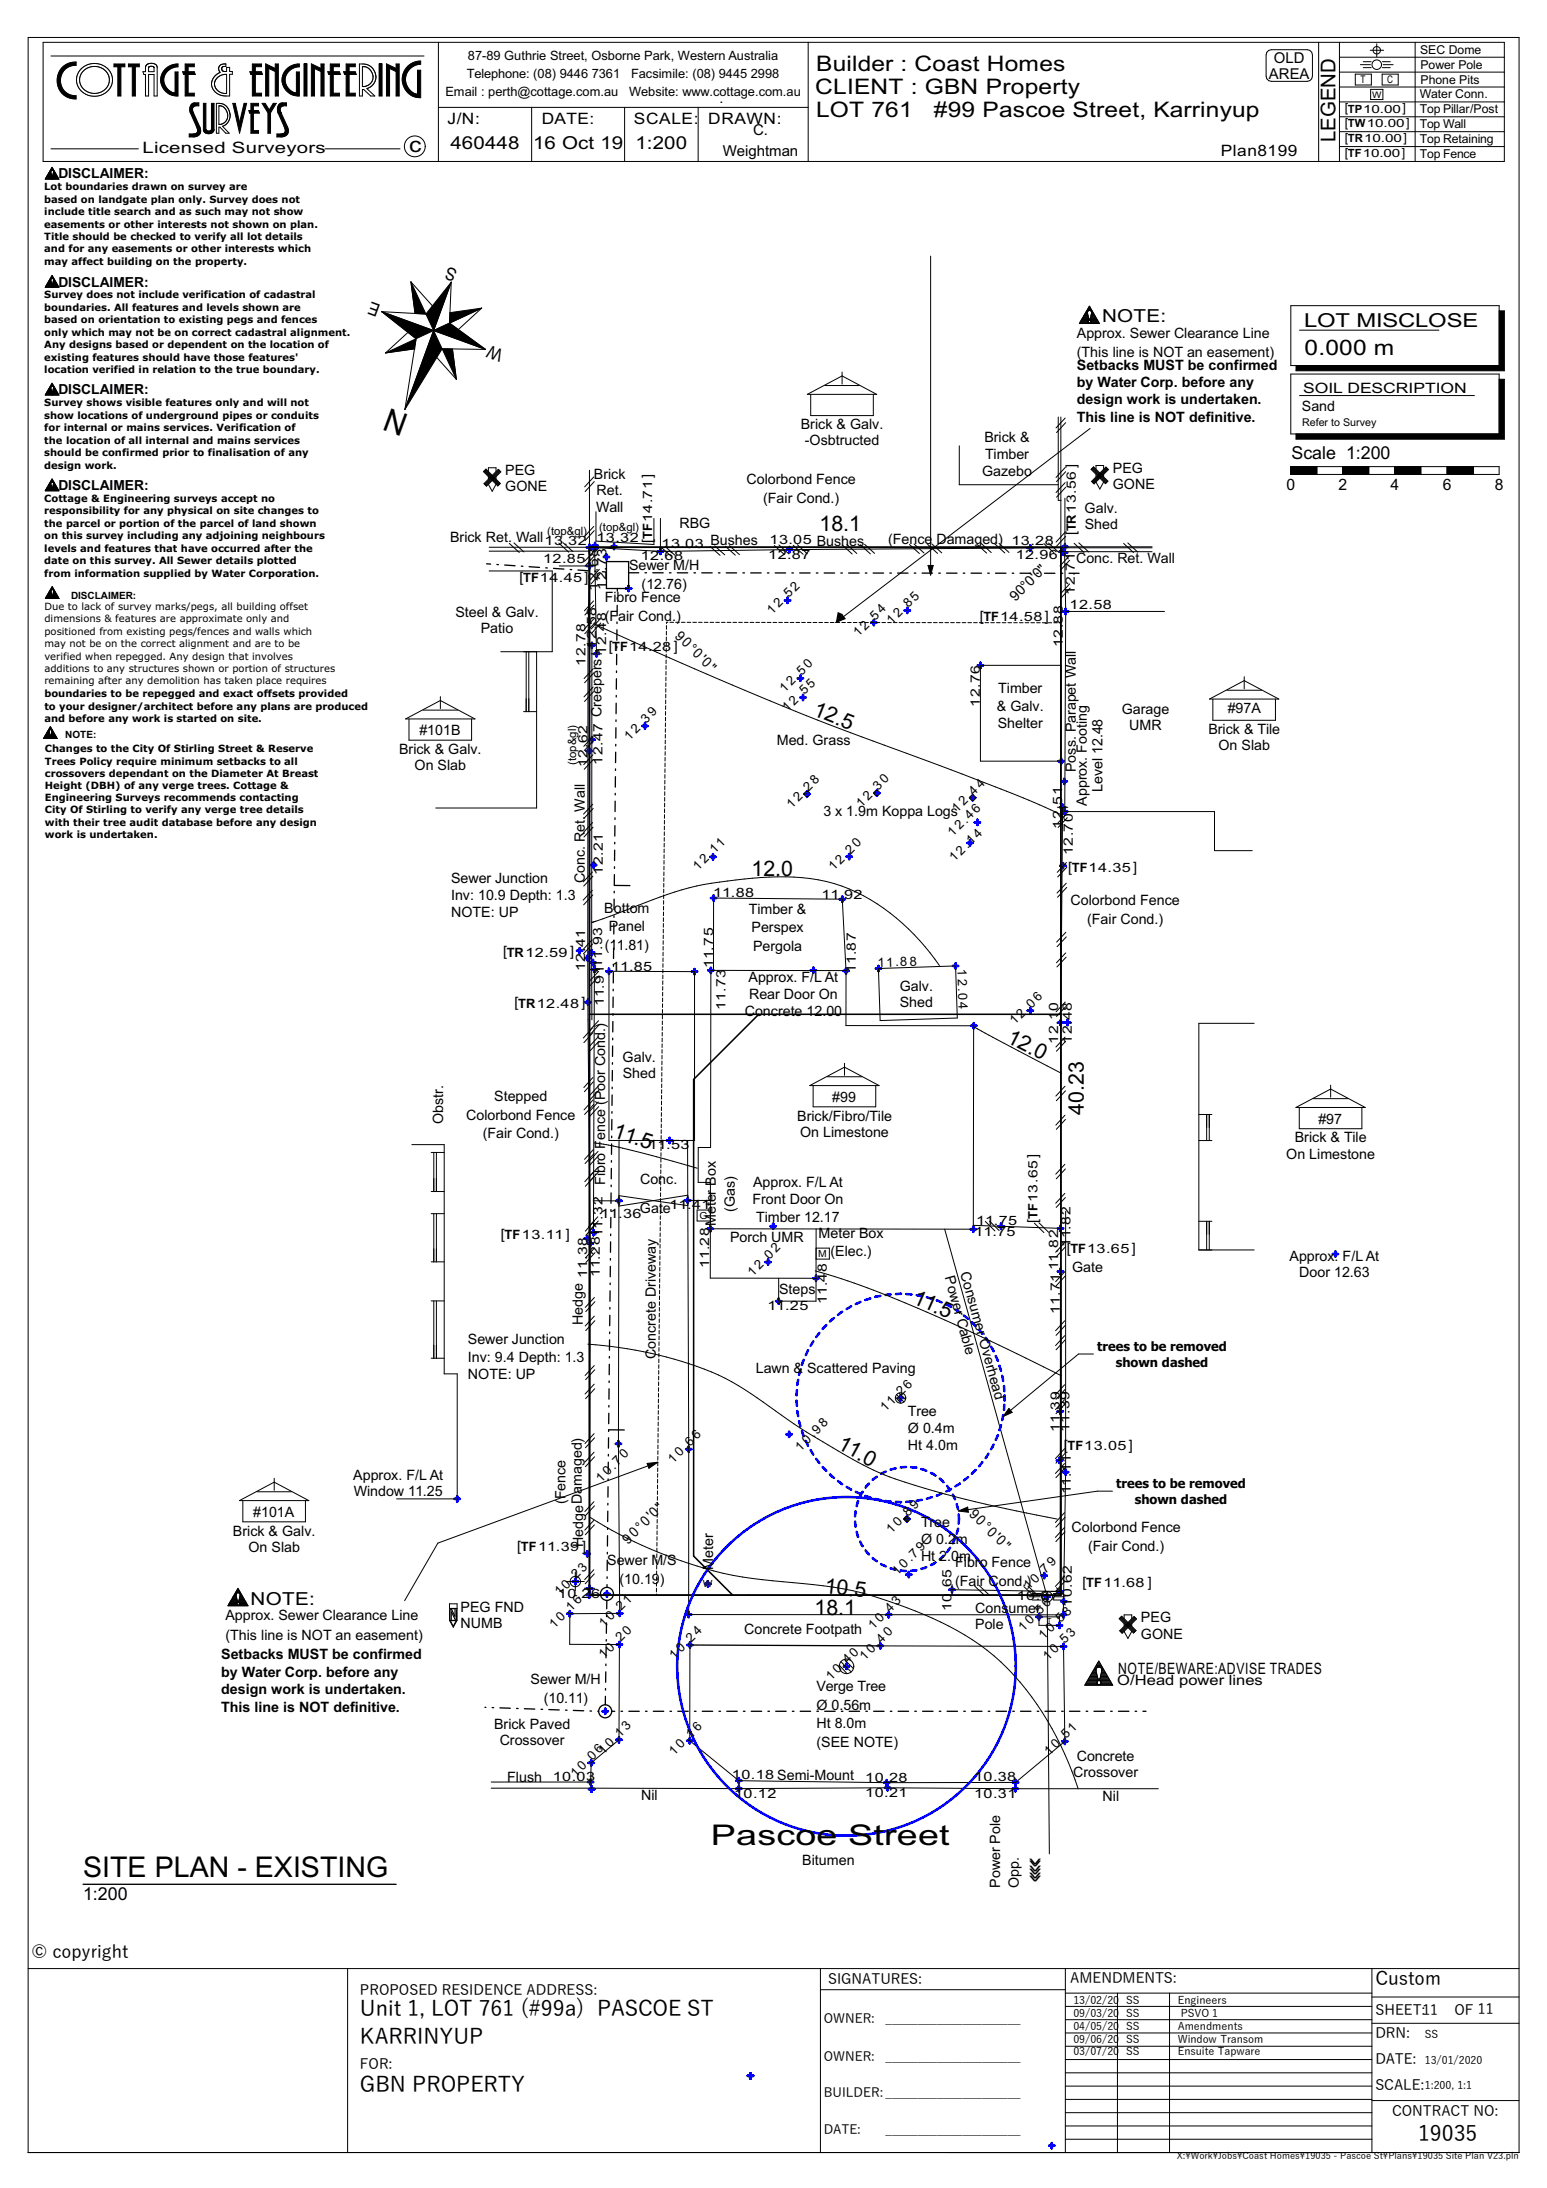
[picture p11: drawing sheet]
<svg xmlns="http://www.w3.org/2000/svg" width="297mm" height="420mm" viewBox="0 0 297 420" stroke-linecap="round" stroke-linejoin="round" font-family="sans-serif">
<defs><g id="words">
<text font-size="6.2" x="78.6" y="79.7" transform="rotate(-160 78.6 79.7)">N</text>
<g font-size="5.5">
<text x="136.5" y="354.1">Pascoe Street</text>
<text x="15.9" y="360.3">SITE PLAN - EXISTING</text>
</g>
<text font-size="4.6" x="197.1" y="357.1" transform="rotate(90 197.1 357.1)">&gt;&gt;&gt;</text>
<g font-size="4.1">
<text x="156.7" y="13.6">Builder : Coast Homes</text>
<text x="156.5" y="18.1">CLIENT : GBN Property</text>
<text x="156.7" y="22.4">LOT 761</text>
<text x="179.3" y="22.4">#99 Pascoe Street, Karrinyup</text>
<text x="78.6" y="29.1">c</text>
<text x="250.5" y="68.1">0.000 m</text>
<text x="157.3" y="101.9">18.1</text>
<text x="155.9" y="137.3" transform="rotate(22 155.9 137.3)">12.5</text>
<text x="144.3" y="168.1">12.0</text>
<text x="193.1" y="200" transform="rotate(27 193.1 200)">12.0</text>
<text x="208.1" y="213.9" transform="rotate(-90 208.1 213.9)">40.23</text>
<text x="117.5" y="218.3" transform="rotate(18 117.5 218.3)">11.5</text>
<text x="175.1" y="250.1" transform="rotate(24 175.1 250.1)">11.5</text>
<text x="160.6" y="278" transform="rotate(29 160.6 278)">11.0</text>
<text x="158.2" y="305.8" transform="rotate(7 158.2 305.8)">10.5</text>
<text x="156.4" y="309.9">18.1</text>
<text x="69.1" y="386.9">Unit 1, LOT 761 (#99a) PASCOE ST</text>
<text x="69.1" y="392.4">KARRINYUP</text>
<text x="69.1" y="401.6">GBN PROPERTY</text>
<text x="272.3" y="411">19035</text>
</g>
<text font-size="3.9" x="256.4" y="27.3" transform="rotate(-90 256.4 27.3)">LEGEND</text>
<text font-size="3.7" x="250.4" y="62.7">LOT MISCLOSE</text>
<text font-size="3.6" x="264" y="381">Custom</text>
<g font-size="3.4">
<text x="86.5" y="28.5">460448</text>
<text x="102.4" y="28.5">16 Oct 19</text>
<text x="122" y="28.5">1:200</text>
<text x="88" y="51.9" transform="rotate(-160 88 51.9)">S</text>
<text x="73.2" y="58.6" transform="rotate(-160 73.2 58.6)">E</text>
<text x="211.6" y="61.9">NOTE:</text>
<text x="96.8" y="67.2" transform="rotate(-160 96.8 67.2)">W</text>
<text x="247.9" y="88.1">Scale 1:200</text>
<text x="48.1" y="308">NOTE:</text>
<text x="15.9" y="364.8">1:200</text>
<text x="6" y="375.8">© copyright</text>
</g>
<g font-size="3">
<text x="85.9" y="23.9">J/N:</text>
<text x="104" y="23.9">DATE:</text>
<text x="121.7" y="23.9">SCALE:</text>
<text x="136" y="23.9">DRAWN:</text>
<text x="27.4" y="29.4">Licensed Surveyors</text>
<text x="234.4" y="29.9">Plan8199</text>
<text x="247" y="94.1">0</text>
<text x="257" y="94.1">2</text>
<text x="267" y="94.1">4</text>
<text x="277" y="94.1">6</text>
<text x="287" y="94.1">8</text>
<text x="214.7" y="321.2">NOTE/BEWARE:ADVISE TRADES</text>
</g>
<g font-size="2.9">
<text x="243.6" y="15.2">AREA</text>
<text x="244.6" y="12">OLD</text>
<text x="138.8" y="29.9">Weightman</text>
<text x="144.6" y="26">C.</text>
</g>
<g font-size="2.7">
<text x="138.1" y="19.8">.</text>
<text x="11.2" y="34.3">DISCLAIMER:</text>
<text x="11.2" y="55">DISCLAIMER:</text>
<text x="206.7" y="64.9">Approx. Sewer Clearance Line</text>
<text x="206.7" y="68.6">(This line is NOT an easement)</text>
<text x="206.7" y="71">Setbacks MUST be confirmed</text>
<text x="11.2" y="75.7">DISCLAIMER:</text>
<text x="206.7" y="74.3">by Water Corp. before any</text>
<text x="206.7" y="77.6">design work is undertaken.</text>
<text x="250.2" y="75.5">SOIL DESCRIPTION</text>
<text x="153.7" y="82.4">Brick &amp; Galv.</text>
<text x="206.7" y="81">This line is NOT definitive.</text>
<text x="249.9" y="78.8">Sand</text>
<text x="154.5" y="85.5">-Osbtructed</text>
<text x="189" y="84.8">Brick &amp;</text>
<text x="189.1" y="88">Timber</text>
<text x="11.2" y="94.1">DISCLAIMER:</text>
<text x="97" y="91.2">PEG</text>
<text x="97" y="94.3">GONE</text>
<text x="114" y="91.9">Brick</text>
<text x="114.5" y="95.1">Ret.</text>
<text x="143.3" y="92.9">Colorbond Fence</text>
<text x="188.5" y="91.3">Gazebo</text>
<text x="213.6" y="90.8">PEG</text>
<text x="213.6" y="93.9">GONE</text>
<text x="114.4" y="98.3">Wall</text>
<text x="130.4" y="101.3">RBG</text>
<text x="146.5" y="96.5">(Fair Cond.)</text>
<text x="208.2" y="98.4">Galv.</text>
<text x="208.2" y="101.5">Shed</text>
<text x="86.4" y="104.1">Brick Ret. Wall13.32</text>
<text x="125.2" y="104.2" transform="rotate(-90 125.2 104.2)">[TF14.71 ]</text>
<text x="170.5" y="104.4">(Fence</text>
<text x="179.8" y="104.4">Damaged) 13.28</text>
<text x="206.5" y="102.7" transform="rotate(-90 206.5 102.7)">[TR13.56 ]</text>
<text x="99.7" y="111.8">[TF14.45]</text>
<text x="120.8" y="109.4">Sewer M/H</text>
<text x="123.2" y="113.1">(12.76)</text>
<text x="206.6" y="108.1">Conc. Ret. Wall</text>
<text x="87.4" y="118.4">Steel &amp; Galv.</text>
<text x="116.1" y="115.6">Fibro Fence</text>
<text x="116.1" y="119.2">(Fair Cond.)</text>
<text x="188.1" y="119.2">[TF14.58]</text>
<text x="194.9" y="115.6" transform="rotate(-45 194.9 115.6)">90°0'0&quot;</text>
<text x="92.3" y="121.5">Patio</text>
<text x="116.9" y="124.9">[TF14.28]</text>
<text x="129.4" y="122.2" transform="rotate(45 129.4 122.2)">90°0'0&quot;</text>
<text x="191.4" y="136.4">&amp; Galv.</text>
<text x="191.7" y="133.1">Timber</text>
<text x="215.4" y="137.1">Garage</text>
<text x="235.7" y="136.9">#97A</text>
<text x="80.5" y="141.1">#101B</text>
<text x="149.1" y="143">Med. Grass</text>
<text x="191.5" y="139.7">Shelter</text>
<text x="216.8" y="140.1">UMR</text>
<text x="232" y="140.9">Brick &amp; Tile</text>
<text x="233.9" y="144">On Slab</text>
<text x="76.6" y="144.7">Brick &amp; Galv.</text>
<text x="79.6" y="147.8">On Slab</text>
<text x="206.5" y="148.2" transform="rotate(-90 206.5 148.2)">Poss. Parapet Wall</text>
<text x="208.6" y="154.7" transform="rotate(-90 208.6 154.7)">Approx. Footing</text>
<text x="211.7" y="152.1" transform="rotate(-90 211.7 152.1)">Level 12.48</text>
<text x="158.1" y="156.6">3 x 1.9m Koppa Logs</text>
<text x="205.1" y="167.4">[TF14.35]</text>
<text x="86.6" y="169.5">Sewer Junction</text>
<text x="86.6" y="172.7">Inv: 10.9 Depth: 1.3</text>
<text x="112.3" y="169.5" transform="rotate(-90 112.3 169.5)">Conc. Ret. Wall</text>
<text x="205.5" y="173.7">Colorbond Fence</text>
<text x="86.6" y="176">NOTE: UP</text>
<text x="116" y="175.2">Bottom</text>
<text x="116.9" y="178.8">Panel</text>
<text x="143.8" y="175.4">Timber &amp;</text>
<text x="144.3" y="178.9">Perspex</text>
<text x="208.7" y="177.4">(Fair Cond.)</text>
<text x="96.6" y="183.6">[TR12.59]</text>
<text x="116.1" y="182.3">(11.81)</text>
<text x="144.6" y="182.5">Pergola</text>
<text x="143.7" y="188.4">Approx. F/L At</text>
<text x="143.8" y="191.7">Rear Door On</text>
<text x="172.7" y="190.2">Galv.</text>
<text x="98.8" y="193.4">[TR12.48]</text>
<text x="143" y="195">Concrete 12.00</text>
<text x="172.7" y="193.3">Shed</text>
<text x="119.5" y="203.8">Galv.</text>
<text x="119.5" y="206.9">Shed</text>
<text x="85.1" y="215.8" transform="rotate(-90 85.1 215.8)">Obstr.</text>
<text x="89.5" y="214.9">Colorbond Fence</text>
<text x="94.9" y="211.3">Stepped</text>
<text x="153" y="215.1">Brick/Fibro/Tile</text>
<text x="159.8" y="211.5">#99</text>
<text x="253.1" y="215.7">#97</text>
<text x="92.7" y="218.5">(Fair Cond.)</text>
<text x="153.6" y="218.2">On Limestone</text>
<text x="248.6" y="219.3">Brick &amp; Tile</text>
<text x="116.2" y="227.5" transform="rotate(-90 116.2 227.5)">Fibro Fence (Poor Cond.)</text>
<text x="122.9" y="227.3">Conc.</text>
<text x="144.6" y="227.9">Approx. F/L At</text>
<text x="246.9" y="222.4">On Limestone</text>
<text x="122.9" y="232.8">Gate</text>
<text x="141.1" y="232.6" transform="rotate(-90 141.1 232.6)">(Gas)</text>
<text x="144.4" y="231.2">Front Door On</text>
<text x="96.2" y="237.8">[TF13.11]</text>
<text x="137.5" y="235.4" transform="rotate(-90 137.5 235.4)">Meter Box</text>
<text x="140.2" y="238.3">Porch UMR</text>
<text x="145.2" y="234.5">Timber 12.17</text>
<text x="157.2" y="237.6">Meter Box</text>
<text x="199.2" y="234.7" transform="rotate(-90 199.2 234.7)">[TF13.65 ]</text>
<text x="159.4" y="241.2">(Elec.)</text>
<text x="181.4" y="245.2" transform="rotate(75 181.4 245.2)">Power Cable</text>
<text x="184.3" y="244.4" transform="rotate(75 184.3 244.4)">Consumer Overhead</text>
<text x="204.8" y="240.5">[TF13.65]</text>
<text x="205.8" y="244.3">Gate</text>
<text x="247.6" y="242.1">Approx. F/L At</text>
<text x="249.4" y="245.1">Door 12.63</text>
<text x="149.6" y="248.3">Steps</text>
<text x="111.9" y="254.4" transform="rotate(-90 111.9 254.4)">Hedge</text>
<text x="89.8" y="258.1">Sewer Junction</text>
<text x="89.8" y="261.4">Inv: 9.4 Depth: 1.3</text>
<text x="125.9" y="260.9" transform="rotate(-90 125.9 260.9)">Concrete Driveway</text>
<text x="145.1" y="263.6">Lawn &amp; Scattered Paving</text>
<text x="89.8" y="264.6">NOTE: UP</text>
<text x="174.3" y="271.8">Tree</text>
<text x="174.3" y="275">Ø 0.4m</text>
<text x="174.3" y="278.3">Ht 4.0m</text>
<text x="204.2" y="278.4">[</text>
<text x="67.8" y="284.1">Approx. F/L At</text>
<text x="67.9" y="287.1">Window 11.25</text>
<text x="48.6" y="291.2">#101A</text>
<text x="108.6" y="288.8" transform="rotate(-90 108.6 288.8)">(Fence</text>
<text x="176.8" y="293">Tree</text>
<text x="185.9" y="290.8" transform="rotate(45 185.9 290.8)">90°0'0&quot;</text>
<text x="44.7" y="294.8">Brick &amp; Galv.</text>
<text x="47.7" y="297.8">On Slab</text>
<text x="99.3" y="297.7">[TF11.39 ]</text>
<text x="112" y="296.9" transform="rotate(-90 112 296.9)">HedgeDamaged)</text>
<text x="120.6" y="296.5" transform="rotate(-45 120.6 296.5)">90°0'0&quot;</text>
<text x="176.8" y="296.3">Ø 0.2m</text>
<text x="176.8" y="299.6">Ht 2.0m</text>
<text x="205.7" y="294.1">Colorbond Fence</text>
<text x="208.9" y="297.7">(Fair Cond.)</text>
<text x="116.6" y="300.4">Sewer M/S</text>
<text x="118.9" y="304">(10.19)</text>
<text x="136.9" y="301.3" transform="rotate(-90 136.9 301.3)">Meter</text>
<text x="183.4" y="300.7">Fibro Fence</text>
<text x="183.4" y="304.4">(Fair Cond.)</text>
<text x="207.8" y="304.6">[TF11.68 ]</text>
<text x="43.3" y="311.1">Approx. Sewer Clearance Line</text>
<text x="88.4" y="309.4">PEG FND</text>
<text x="187.2" y="309.6">Consumer</text>
<text x="219" y="311.4">PEG</text>
<text x="43.3" y="314.7">(This line is NOT an easement)</text>
<text x="88.4" y="312.5">NUMB</text>
<text x="142.9" y="313.7">Concrete Footpath</text>
<text x="187.2" y="312.6">Pole</text>
<text x="219" y="314.5">GONE</text>
<text x="42.5" y="318.5">Setbacks MUST be confirmed</text>
<text x="42.5" y="321.9">by Water Corp. before any</text>
<text x="101.9" y="323.3">Sewer M/H</text>
<text x="214.5" y="323.4">O/Head power lines</text>
<text x="42.5" y="325.2">design work is undertaken.</text>
<text x="42.5" y="328.5">This line is NOT definitive.</text>
<text x="104.4" y="327">(10.11)</text>
<text x="156.7" y="324.7">Verge Tree</text>
<text x="156.7" y="328.2">Ø 0.56m</text>
<text x="94.9" y="331.9">Brick Paved</text>
<text x="95.9" y="335">Crossover</text>
<text x="156.7" y="331.8">Ht 8.0m</text>
<text x="156.7" y="335.3">(SEE NOTE)</text>
<text x="206" y="341.2">Crossover</text>
<text x="206.7" y="338.1">Concrete</text>
<text x="97.4" y="342">Flush</text>
<text x="123.1" y="345.6">Nil</text>
<text x="211.7" y="345.8">Nil</text>
<text x="154" y="358">Bitumen</text>
<text x="192" y="362.4" transform="rotate(-90 192 362.4)">Power Pole</text>
<text x="195.6" y="362.4" transform="rotate(-90 195.6 362.4)">Opp.</text>
<text x="69.1" y="383">PROPOSED RESIDENCE ADDRESS:</text>
<text x="159" y="380.8">SIGNATURES:</text>
<text x="205.5" y="380.7">AMENDMENTS:</text>
<text x="264" y="386.8">SHEET:11</text>
<text x="279.2" y="386.8">OF 11</text>
<text x="264" y="391.3">DRN:</text>
<text x="69.1" y="397.2">FOR:</text>
<text x="264" y="401.2">SCALE:</text>
<text x="264" y="396.2">DATE:</text>
<text x="267.3" y="406.2">CONTRACT NO:</text>
</g>
<g font-size="2.5">
<text x="89.8" y="11.5">87-89 Guthrie Street, Osborne Park, Western Australia</text>
<text x="89.6" y="15">Telephone: (08) 9446 7361</text>
<text x="121.1" y="15">Facsimile: (08) 9445 2998</text>
<text x="85.5" y="18.5">Email : perth@cottage.com.au</text>
<text x="120.8" y="18.5">Website: www.cottage.com.au</text>
<text x="114.5" y="104">13.32</text>
<text x="123" y="107.5">12.68</text>
<text x="127" y="105.2">13.03 Bushes</text>
<text x="147.5" y="107.3">12.87</text>
<text x="147.7" y="104.4">13.05 Bushes</text>
<text x="195" y="107.2">12.96</text>
<text x="104.3" y="108">12.85</text>
<text x="114.8" y="113.4" transform="rotate(-90 114.8 113.4)">12.68</text>
<text x="116.5" y="113.2" transform="rotate(-90 116.5 113.2)">12.73</text>
<text x="148.2" y="118.1" transform="rotate(-45 148.2 118.1)">1 2 .5 2</text>
<text x="205.3" y="117">12.58</text>
<text x="206.4" y="114.1" transform="rotate(-90 206.4 114.1)">12.71</text>
<text x="114.4" y="124.6" transform="rotate(-90 114.4 124.6)">12.58</text>
<text x="116.4" y="125.6" transform="rotate(-90 116.4 125.6)">12.48</text>
<text x="164.8" y="122.4" transform="rotate(-45 164.8 122.4)">1 2 .5 4</text>
<text x="171.2" y="120" transform="rotate(-45 171.2 120)">1 2 .8 5</text>
<text x="204" y="124.3" transform="rotate(-90 204 124.3)">12.88</text>
<text x="112.4" y="127.8" transform="rotate(-90 112.4 127.8)">12.78</text>
<text x="150.7" y="133" transform="rotate(-45 150.7 133)">1 2 .5 0</text>
<text x="151.2" y="136.7" transform="rotate(-45 151.2 136.7)">1 2 .5 5</text>
<text x="188.1" y="135.7" transform="rotate(-90 188.1 135.7)">12.76</text>
<text x="120.9" y="142.2" transform="rotate(-45 120.9 142.2)">1 2 .3 9</text>
<text x="112.8" y="147.3" transform="rotate(-90 112.8 147.3)">12.62</text>
<text x="115.7" y="146.8" transform="rotate(-90 115.7 146.8)">12.47 Creepers</text>
<text x="152" y="155.2" transform="rotate(-45 152 155.2)">1 2 .2 8</text>
<text x="165.4" y="155.1" transform="rotate(-45 165.4 155.1)">1 2 .3 0</text>
<text x="183.8" y="156" transform="rotate(-45 183.8 156)">1 2 .4 4</text>
<text x="203.9" y="154.5" transform="rotate(-90 203.9 154.5)">51</text>
<text x="183" y="160.7" transform="rotate(-45 183 160.7)">1 2 .4 6</text>
<text x="203.9" y="159.1" transform="rotate(-90 203.9 159.1)">12.</text>
<text x="115.7" y="167.9" transform="rotate(-90 115.7 167.9)">12.21</text>
<text x="134" y="167.2" transform="rotate(-45 134 167.2)">1 2 .11</text>
<text x="160.1" y="167.3" transform="rotate(-45 160.1 167.3)">1 2 .2 0</text>
<text x="183.3" y="165.5" transform="rotate(-45 183.3 165.5)">1 2 .1 4</text>
<text x="206" y="164.2" transform="rotate(-90 206 164.2)">12.70</text>
<text x="136.9" y="172.2">11.88</text>
<text x="157.7" y="172.5">11.92</text>
<text x="136.9" y="185.9" transform="rotate(-90 136.9 185.9)">11.75</text>
<text x="168.5" y="185.6" transform="rotate(-2 168.5 185.6)">11.8 8</text>
<text x="112.3" y="186.4" transform="rotate(-90 112.3 186.4)">12.41</text>
<text x="117.4" y="186.3">11.85</text>
<text x="164.3" y="186.8" transform="rotate(-90 164.3 186.8)">11.87</text>
<text x="183.8" y="186" transform="rotate(88 183.8 186)">1 2 .0 4</text>
<text x="115.9" y="193.2" transform="rotate(-90 115.9 193.2)">11.9111.93</text>
<text x="139.3" y="193.8" transform="rotate(-90 139.3 193.8)">11.73</text>
<text x="194.8" y="196.8" transform="rotate(-45 194.8 196.8)">1 2 .0 6</text>
<text x="203.1" y="200.4" transform="rotate(-90 203.1 200.4)">12.10</text>
<text x="205.8" y="200.4" transform="rotate(-90 205.8 200.4)">12.48</text>
<text x="124.5" y="220.6">11.53</text>
<text x="115.3" y="233.8">11.36</text>
<text x="128.5" y="232">11.41</text>
<text x="187.1" y="237.2">11.75</text>
<text x="187.4" y="235.1">11.75</text>
<text x="205.5" y="239.4" transform="rotate(-90 205.5 239.4)">11.82</text>
<text x="112.7" y="245.3" transform="rotate(-90 112.7 245.3)">11.38</text>
<text x="115.1" y="245.2" transform="rotate(-90 115.1 245.2)">11.2811.32</text>
<text x="136.1" y="243.4" transform="rotate(-90 136.1 243.4)">11.28</text>
<text x="144.5" y="245.1" transform="rotate(-45 144.5 245.1)">1 2 .0 2</text>
<text x="203.1" y="243.9" transform="rotate(-90 203.1 243.9)">11.82</text>
<text x="147.3" y="251.4">11.25</text>
<text x="158.7" y="250.3" transform="rotate(-90 158.7 250.3)">11.48</text>
<text x="203.5" y="252.2" transform="rotate(-90 203.5 252.2)">11.71</text>
<text x="210.6" y="259.4">trees to be removed</text>
<text x="214.2" y="262.4">shown dashed</text>
<text x="170" y="271.1" transform="rotate(-45 170 271.1)">11.2 6</text>
<text x="203.5" y="274.9" transform="rotate(-90 203.5 274.9)">11.39</text>
<text x="205.3" y="274.8" transform="rotate(-90 205.3 274.8)">11.39</text>
<text x="129.3" y="281" transform="rotate(-45 129.3 281)">1 0 .6 6</text>
<text x="153.7" y="278.7" transform="rotate(-45 153.7 278.7)">1 0 .9 8</text>
<text x="204.9" y="278.4">TF13.05]</text>
<text x="115.4" y="284.7" transform="rotate(-45 115.4 284.7)">1 0 .7 0</text>
<text x="205.6" y="286.9" transform="rotate(-90 205.6 286.9)">11.11</text>
<text x="214.3" y="285.7">trees to be removed</text>
<text x="217.9" y="288.7">shown dashed</text>
<text x="171.2" y="294.4" transform="rotate(-45 171.2 294.4)">1 0 .8 9</text>
<text x="110.1" y="303.8" transform="rotate(-45 110.1 303.8)">.2 3</text>
<text x="172.3" y="302.5" transform="rotate(-45 172.3 302.5)">1 0 .7 9</text>
<text x="182.7" y="305.6" transform="rotate(-90 182.7 305.6)">.65</text>
<text x="197.5" y="305.3" transform="rotate(-45 197.5 305.3)">1 0 .7 9</text>
<text x="107.1" y="306.7">10.26</text>
<text x="182.7" y="309.3" transform="rotate(-90 182.7 309.3)">10</text>
<text x="195.2" y="307.2">10.67</text>
<text x="205.7" y="308.4" transform="rotate(-90 205.7 308.4)">10.62</text>
<text x="106.4" y="312.6" transform="rotate(-45 106.4 312.6)">1 0 .1 6</text>
<text x="116" y="312.5" transform="rotate(-45 116 312.5)">1 0 .2 1</text>
<text x="167.7" y="312.8" transform="rotate(-45 167.7 312.8)">1 0 .4 3</text>
<text x="196.5" y="313.2" transform="rotate(-45 196.5 313.2)">1 0 .5 6</text>
<text x="200.4" y="314.8" transform="rotate(-45 200.4 314.8)">1 0 .5 8</text>
<text x="116" y="318.5" transform="rotate(-45 116 318.5)">1 0 .2 0</text>
<text x="129.5" y="318.6" transform="rotate(-45 129.5 318.6)">1 0 .2 4</text>
<text x="159.6" y="322.7" transform="rotate(-45 159.6 322.7)">1 0 .4 0</text>
<text x="166" y="318.8" transform="rotate(-45 166 318.8)">1 0 .4 0</text>
<text x="201.2" y="318.9" transform="rotate(-45 201.2 318.9)">1 0 .5 3</text>
<text x="106.1" y="341.9">10.03</text>
<text x="110.5" y="341.2" transform="rotate(-45 110.5 341.2)">1 0 .0 6</text>
<text x="115.9" y="336.8" transform="rotate(-45 115.9 336.8)">1 0 .1 3</text>
<text x="129.5" y="337" transform="rotate(-45 129.5 337)">1 0 .1 6</text>
<text x="140.5" y="341.5">10.18 Semi-Mount</text>
<text x="187" y="341.8">10.38</text>
<text x="201.5" y="337.1" transform="rotate(-45 201.5 337.1)">1 0 .5 1</text>
<text x="140.9" y="345.1">10.12</text>
<text x="166.1" y="345">10.21</text>
<text x="166.1" y="342.1">10.28</text>
<text x="187" y="345.1">10.31</text>
<text x="158.2" y="388.3">OWNER:</text>
<text x="170" y="388.3">_____________________</text>
<text x="158.2" y="395.6">OWNER:</text>
<text x="170" y="395.6">_____________________</text>
<text x="158.2" y="402.6">BUILDER:_____________________</text>
<text x="158.2" y="409.7">DATE:</text>
<text x="170" y="409.7">_____________________</text>
</g>
<g font-size="2.4">
<text x="272.6" y="10.3">SEC Dome</text>
<text x="272.7" y="13.2">Power Pole</text>
<text x="272.7" y="16">Phone Pits</text>
<text x="258.2" y="21.5">[TP10.00]</text>
<text x="272.6" y="18.9">Water Conn.</text>
<text x="272.6" y="21.7">Top Pillar/Post</text>
<text x="258.2" y="24.4">[TW10.00]</text>
<text x="258.2" y="27.3">[TR10.00]</text>
<text x="272.6" y="24.6">Top Wall</text>
<text x="272.6" y="27.5">Top Retaining</text>
<text x="258.2" y="30.2">[TF10.00]</text>
<text x="272.6" y="30.3">Top Fence</text>
</g>
<g font-size="2.2">
<text x="115" y="102">(top&amp;gl)</text>
<text x="105.1" y="102.6">(top&amp;gl)</text>
<text x="110.6" y="146.8" transform="rotate(-90 110.6 146.8)">(top&amp;gl)</text>
</g>
<g font-size="2.1">
<text x="250" y="81.8">Refer to Survey</text>
<text x="206.1" y="384.6">13/02/20</text>
<text x="206.1" y="387.2">09/03/20</text>
<text x="206.1" y="389.7">04/05/20</text>
<text x="216.2" y="384.6">SS</text>
<text x="216.2" y="387.2">SS</text>
<text x="216.2" y="389.7">SS</text>
<text x="226.1" y="384.6">Engineers</text>
<text x="226.1" y="389.7">Amendments</text>
<text x="226.7" y="387.2">PSVO 1</text>
<text x="206.1" y="392.3">09/06/20</text>
<text x="206.1" y="394.4">03/07/20</text>
<text x="216.2" y="392.3">SS</text>
<text x="216.2" y="394.4">SS</text>
<text x="226.1" y="392.3">Window Transom</text>
<text x="226.1" y="394.4">Ensuite Tapware</text>
<text x="273.5" y="391.2">SS</text>
<text x="273.5" y="396.3">13/01/2020</text>
<text x="273.5" y="401">1:200, 1:1</text>
</g>
<g font-size="2">
<text x="261.2" y="16">T</text>
<text x="266.3" y="16">C</text>
</g>
<g font-size="1.9">
<text x="8.5" y="36.5">Lot boundaries drawn on survey are</text>
<text x="8.5" y="38.9">based on landgate plan only. Survey does not</text>
<text x="8.5" y="41.3">include title search and as such may not show</text>
<text x="8.5" y="43.7">easements or other interests not shown on plan.</text>
<text x="8.5" y="46.1">Title should be checked to verify all lot details</text>
<text x="8.5" y="48.5">and for any easements or other interests which</text>
<text x="8.5" y="50.9">may affect building on the property.</text>
<text x="8.5" y="57.3">Survey does not include verification of cadastral</text>
<text x="8.5" y="59.7">boundaries. All features and levels shown are</text>
<text x="8.5" y="62.1">based on orientation to existing pegs and fences</text>
<text x="8.5" y="64.5">only which may not be on correct cadastral alignment.</text>
<text x="8.5" y="66.9">Any designs based or dependent on the location of</text>
<text x="8.5" y="69.3">existing features should have those features'</text>
<text x="8.5" y="71.6">location verified in relation to the true boundary.</text>
<text x="8.5" y="78">Survey shows visible features only and will not</text>
<text x="8.5" y="80.4">show locations of underground pipes or conduits</text>
<text x="8.5" y="82.8">for internal or mains services. Verification of</text>
<text x="8.5" y="85.2">the location of all internal and mains services</text>
<text x="8.5" y="87.5">should be confirmed prior to finalisation of any</text>
<text x="8.5" y="89.9">design work.</text>
<text x="8.5" y="96.3">Cottage &amp; Engineering surveys accept no</text>
<text x="8.5" y="98.7">responsibility for any physical on site changes to</text>
<text x="8.5" y="101.1">the parcel or portion of the parcel of land shown</text>
<text x="8.5" y="103.5">on this survey including any adjoining neighbours</text>
<text x="8.5" y="105.9">levels and features that have occurred after the</text>
<text x="8.5" y="108.3">date on this survey. All Sewer details plotted</text>
<text x="8.5" y="110.7">from information supplied by Water Corporation.</text>
<text x="8.5" y="117">Due to lack of survey marks/pegs, all building offset</text>
<text x="8.5" y="119.4">dimensions &amp; features are approximate only and</text>
<text x="13.6" y="114.9">DISCLAIMER:</text>
<text x="8.5" y="121.8">positioned from existing pegs/fences and walls which</text>
<text x="8.5" y="124.2">may not be on the correct alignment and are to be</text>
<text x="8.5" y="126.6">verified when repegged. Any design that involves</text>
<text x="8.5" y="129">additions to any structures shown or portion of structures</text>
<text x="8.5" y="131.4">remaining after any demolition has taken place requires</text>
<text x="8.5" y="133.8">boundaries to be repegged and exact offsets provided</text>
<text x="8.5" y="136.2">to your designer/architect before any plans are produced</text>
<text x="8.5" y="138.6">and before any work is started on site.</text>
<text x="12.5" y="141.7">NOTE:</text>
<text x="8.6" y="144.4">Changes to the City Of Stirling Street &amp; Reserve</text>
<text x="8.6" y="146.8">Trees Policy require minimum setbacks to all</text>
<text x="8.6" y="149.1">crossovers dependant on the Diameter At Breast</text>
<text x="8.6" y="151.5">Height (DBH) of any verge trees. Cottage &amp;</text>
<text x="8.6" y="153.8">Engineering Surveys recommends contacting</text>
<text x="8.6" y="156.1">City Of Stirling to verify any verge tree details</text>
<text x="8.6" y="158.5">with their tree audit database before any design</text>
<text x="8.6" y="160.8">work is undertaken.</text>
<text x="134.3" y="234">G</text>
<text x="157.1" y="241.4">M</text>
<text x="135" y="304.7">W</text>
</g>
<text font-size="1.8" x="226" y="414.5">X:\Work\Jobs\Coast Homes\19035 - Pascoe St\Plans\19035 Site Plan V23.pln</text>
<text font-size="1.7" x="263.4" y="18.8">W</text>
<text font-size="1.6" x="201" y="311.7">T</text>
</g></defs>
<g fill="none" stroke="#000" stroke-width=".19">
<path d="M5.4 7.2h286.2v406h-286.2zM5.4 377.9h286.2M15.9 361.7h60.2M66.7 377.9v35.3M157.5 377.9v35.3M204.5 377.9v35.3M263.4 377.9v35.3M157.5 381.9h47M204.5 397.9h58.9M204.5 395.3h58.9M204.5 392.8h58.9M204.5 390.2h58.9"/>
<path d="M204.5 387.7h58.9M204.5 385.1h58.9M204.5 382.6h58.9M214.5 382.6v30.6M224.5 382.6v30.6M263.4 383.3h28.2M263.4 388.4h28.2M204.5 408.1h58.9M204.5 405.5h58.9M204.5 403h58.9M204.5 400.4h58.9M204.5 410.6h58.9"/>
<path d="M263.4 403.2h28.2"/>
</g>
<!-- layer: B1  SITE-(survey) -->
<g fill="#000">
<path d="M78.9 54.1l2.9 6.2-2.1-.1zM86.4 60l6.1-.9-6.2 2.9zM74 67.8l5.9-2.8-.3 2zM83.2 63.5l1.7 3.5-7.2 11.6zM73.3 59.8l9.9 3.7-3.3 1.5zM86.6 54.2l-3.4 9.3-1.4-3.2zM84.9 67h2l.7 5.8zM83.2 63.5l3.1-1.5 6.9 5.1zM160.8 117.5l.9 .4-1.2 1.6zM161.6 118l.7 .8-1.8 .7zM178.2 108.5h1l-.5 1.9zM124.2 280.9l2.1-.2-1.7 1.2z"/>
<path d="M12 12.9l.9-.6 1.1-.4h.6v.6a2.92 2.92 0 0 0-3 3 2.92 2.92 0 0 0 3 2.9v.6a3.6 3.6 0 0 1-3.4-2.2 3.6 3.6 0 0 1 .8-3.9z" fill-rule="evenodd"/>
<path d="M21.9 12.3h2.1v.5h-.8v5.6h-.6v-5.6h-.7z" fill-rule="evenodd"/>
<path d="M24.7 12.3h2v.5h-.7v5.6h-.6v-5.6h-.7z" fill-rule="evenodd"/>
<path d="M31.7 13.3a3.4 3.4 0 0 1 2.5-1v.5a2.52 2.52 0 0 0-2.7 2.2 2.52 2.52 0 0 0 2.1 2.8v-4h.6v4.6a3.1 3.1 0 0 1-3-1.7 3.1 3.1 0 0 1 .5-3.4z" fill-rule="evenodd"/>
<path d="M35.5 12.3h1.8v.5h-1.2v1h1.2l.2 .5h-1.4v3.6h1.2v.5h-1.8v-4.1h-.3l-.1-.5h.4z" fill-rule="evenodd"/>
<path d="M44.7 19.8h.5l.8 3.7 .9-3.7h.4l-1.3 5.8z" fill-rule="evenodd"/>
<path d="M48.4 12.3h1.8v.5h-1.2v1h1.2l.2 .5h-1.4v3.6h1.2v.5h-1.8v-4.1h-.3l-.1-.5h.4z" fill-rule="evenodd"/>
<path d="M51 12.3l1.8 .8v-.8h.6v6.1h-.6v-4.7l-1.2-.6v5.3h-.6z" fill-rule="evenodd"/>
<path d="M55 13.3a3.4 3.4 0 0 1 2.5-1v.5a2.52 2.52 0 0 0-2.7 2.2 2.52 2.52 0 0 0 2.1 2.8v-4h.6v4.6a3.1 3.1 0 0 1-3-1.7 3.1 3.1 0 0 1 .5-3.4z" fill-rule="evenodd"/>
<path d="M58.4 12.3h.5v6.1h-.5z" fill-rule="evenodd"/>
<path d="M59.8 12.3l1.8 .8v-.8h.6v6.1h-.6v-4.7l-1.2-.6v5.3h-.6z" fill-rule="evenodd"/>
<path d="M63.4 12.3h1.8v.5h-1.2v1h1.1l.3 .5h-1.4v3.6h1.2v.5h-1.8v-4.1h-.3l-.2-.5h.5z" fill-rule="evenodd"/>
<path d="M66.5 12.3h1.7v.5h-1.2v1h1.2l.2 .5h-1.4v3.6h1.2v.5h-1.7v-4.1h-.4l-.1-.5h.5z" fill-rule="evenodd"/>
<path d="M72.8 12.3h.6v6.1h-.6z" fill-rule="evenodd"/>
<path d="M74.2 12.3l1.8 .8v-.8h.6v6.1h-.6v-4.7l-1.2-.6v5.3h-.6z" fill-rule="evenodd"/>
<path d="M78.2 12.8a3.5 3.5 0 0 1 2.6-1.1v.6a2.89 2.89 0 0 0-2.9 2.6 2.89 2.89 0 0 0 2.3 3.2v-4.6h.6v5.3a3.5 3.5 0 0 1-3.3-2.2 3.5 3.5 0 0 1 .7-3.8z" fill-rule="evenodd"/>
<path d="M36.8 20l.4-.2 1-.1v.6h-.6a.8 .8 0 0 0-.7 .5 .8 .8 0 0 0 .2 .9l1.2 2.5a1.28 1.28 0 0 1 .1 1.5 1.28 1.28 0 0 1-1.3 .6h-.8v-.6h.8a.73 .73 0 0 0 .8-.3 .73 .73 0 0 0-.1-.9l-1.2-2.8a1.68 1.68 0 0 1 .2-1.7z" fill-rule="evenodd"/>
<path d="M39 19.8h.5v5a.59 .59 0 0 0 .6 .4 .59 .59 0 0 0 .5-.4v-5h.5v5a1.04 1.04 0 0 1-1 .9 1.04 1.04 0 0 1-1.1-.9z" fill-rule="evenodd"/>
<path d="M48.2 19.8h1.4v.5h-.9v.9h.9l.2 .5h-1.1v3.4h.9v.5h-1.4v-3.9h-.3l-.1-.5h.4z" fill-rule="evenodd"/>
<path d="M50.3 19.8h.6l.8 1.3 .8-1.3h.5l-1.1 1.9v3.9h-.5v-3.9z" fill-rule="evenodd"/>
<path d="M53.6 20l.5-.2 .9-.1v.6h-.5a.8 .8 0 0 0-.7 .5 .8 .8 0 0 0 .2 .9l1.1 2.5a1.28 1.28 0 0 1 .1 1.5 1.28 1.28 0 0 1-1.3 .6h-.7v-.6h.7a.73 .73 0 0 0 .8-.3 .73 .73 0 0 0-.1-.9l-1.2-2.8a1.68 1.68 0 0 1 .2-1.7z" fill-rule="evenodd"/>
<path d="M248.8 70.2h39v-10.5h1v11.5h-40z" fill-rule="evenodd"/>
<path d="M247.8 89.6h5v1.5h-5z" fill-rule="evenodd"/>
<path d="M248.8 83.3h39v-10.5h1v11.5h-40z" fill-rule="evenodd"/>
<path d="M257.8 89.6h5v1.5h-5z" fill-rule="evenodd"/>
<path d="M267.8 89.6h5v1.5h-5z" fill-rule="evenodd"/>
<path d="M277.8 89.6h5v1.5h-5z" fill-rule="evenodd"/>
</g>
<g fill="none" stroke="#00f" stroke-width=".5">
<path d="M113.2 104.5v1M113.2 108.1v1M113.7 105l-1 .1M113.7 108.6h-1M114.2 104.8v1M114.2 104.2v1M114.7 105.3h-1M114.7 104.7h-1M116.4 106.4v1M116.9 106.9h-1M117.9 104.4v1M118.4 104.9h-1"/>
<path d="M120.7 112.5v1M121.2 113h-1M126.8 105.3v1M127.3 105.8h-1M151.2 114.7v1M151.6 105v1M151.7 115.2h-1M152.1 105.5h-1M167.8 119v1M168.3 119.5h-1M174.2 116.7v1M174.7 117.2h-1"/>
<path d="M197.8 104.7v1M198.3 105.2h-1M203.9 105.4v1M204.4 105.6v1M204.4 105.9h-1M204.4 104.5v1M204.6 116.9v1M204.9 106.1h-1M204.9 105h-1M205.1 117.4h-1M113.6 123.4v1M114.1 123.9h-1"/>
<path d="M114.5 125v1M115 125.5h-1M123.8 138.9v1M124.3 139.4h-1M153.7 129.7v1M154.2 130.2h-1M154.2 133.4v1M154.7 133.9h-1M188.2 127.2v1M188.7 127.7h-1M113.1 143.6v1M113.6 144.1h-1"/>
<path d="M113.7 141.5v1M114.2 142h-1M155 151.9v1M155.5 152.4h-1M168.3 151.7v1M168.8 152.2h-1M186.7 152.6v1M187.2 153.1h-1M187.6 157.4v1M188.1 157.9h-1M203.7 145.6v1M204 154.5v1"/>
<path d="M204.2 146.1h-1M204.3 149.5v1M204.4 155.3v1M204.5 155h-1M204.8 150h-1M204.9 155.8h-1M114 165.6v1M114.5 166.1h-1M136.9 164v1M137 171.9v1M137.4 164.5h-1M137.5 172.4h-1"/>
<path d="M161.7 172.1v1M162.2 172.6h-1M163 163.9v1M163.5 164.4h-1M186.2 161.3v1M186.7 161.8h-1M204.1 165.7v1M204.6 166.2h-1M111.3 182v1M111.8 182.5h-1M112.8 183.4v1M112.9 191.9v1"/>
<path d="M113.3 183.9h-1M113.4 192.4h-1M113.6 182.4v1M113.9 184.3v1M114.1 182.9h-1M114.1 185.6v1M114.4 184.8h-1M114.6 186.1h-1M116.9 185.9v1M117.4 186.4h-1M133.3 186v1M133.8 186.5h-1"/>
<path d="M136.5 185.8v1M137 186.3h-1M156.1 185.7v1M156.6 186.2h-1M162.4 185.9v1M162.9 186.4h-1M168.6 185.4v1M169.1 185.9h-1M183.5 184.9v1M184 185.4h-1M187 196.4v1M187.5 196.9h-1"/>
<path d="M197.8 193.5v1M198.3 194h-1M203.6 195.8l.1 1M204.2 196.3h-1M205 195.8v1M205.5 196.3h-1M128.6 218.4v1M129.1 218.9h-1M112.7 237.2v1M113.2 237.7h-1M113.3 238.2v1M113.8 238.7h-1"/>
<path d="M113.9 236.1v1M114.4 236.6h-1M118.8 230v1M119.3 230.5h-1M132 229.9v1M132.5 230.4h-1M136.4 235.4v1M136.9 235.9h-1M148.4 234.9v1M148.9 235.4h-1M186.9 235.5v1M187.4 236h-1"/>
<path d="M192.2 234.9v1M192.7 235.4h-1M203.6 235.3v1M204.1 235.8h-1M147.5 241.8v1M148 242.3h-1M149.5 249.3v1M150 249.8h-1M203.6 243.6v1M204.1 244.1h-1M256.4 240.2v1M256.9 240.7h-1"/>
<path d="M118.7 276.7v1M119.2 277.2h-1M132.2 277.7v1M132.7 278.2h-1M151.5 274.8v1M152 275.3h-1M172.9 267.8v1M173.4 268.3l-1 .1M203.4 279.8v1M203.6 270.4v1M204.1 270.9h-1M87.8 287.2v1"/>
<path d="M88.3 287.7h-1M112.7 297.8v1M113.2 298.3h-1M174.1 291.1v1M174.6 291.6h-1M203.9 280.3h-1M204.6 282.1v1M205.1 282.6h-1M109.4 309.3v1M109.9 309.8h-1M110.4 303.1l.1 1M111 303.6h-1"/>
<path d="M113.1 305.7v1M113.2 304.4v1M113.6 306.2h-1M113.7 304.9h-1M116.5 305.5v1M117 306h-1M118.9 315.2v1M119 309.2v1M119.4 315.7h-1M119.5 309.7h-1M132.2 309.4v1M132.5 315.3v1"/>
<path d="M132.7 309.9h-1M133 315.8h-1M135.9 303.5v1M136.4 304h-1M162.5 319.4v1M163 319.9h-1M169 315.4v1M169.5 315.9h-1M170.6 309.5v1M171.1 310h-1M174.5 301.8v1M175 302.2l-1 .1"/>
<path d="M182.8 304.7v1M183.3 305.2h-1M199.5 309.9v1M200 310.4h-1M200.5 301.9v1M201 302.4h-1M201 306v1M201.5 306.5h-1M203.4 311.5v1M203.5 305v1M203.9 312h-1M204 305.5h-1"/>
<path d="M204.1 309.5v1M204.2 315.5v1M204.2 306.9v1M204.6 310h-1M204.7 316h-1M204.7 307.4h-1M113.5 337.9v1M114 338.4h-1M116.2 328v1M116.7 328.5h-1M118.8 333.5v1M119.3 334h-1"/>
<path d="M132.4 333.6v1M132.9 334.1h-1M204.4 333.8v1M204.9 334.3h-1M113.4 341.6v1M113.6 343v1M113.6 342.9v1M113.9 342.1h-1M114.1 343.4l-1 .1M114.1 343.4h-1M141.8 341.3l.1 1M141.9 342.8v1"/>
<path d="M142.3 341.8h-1M142.4 343.3h-1M170.2 341.7v1M170.4 342.7v1M170.7 342.2h-1M170.9 343.2h-1M194.9 342.9v1M195 341.6v1M195.4 343.4h-1M195.5 342.1l-1 .1M143.6 398.5h1M144.1 398v1"/>
<path d="M201.9 411.4v1M202.4 411.9h-1"/>
<circle cx="162.5" cy="319.9" r="32.5"/>
</g>
<!-- layer: B5  SITE-(existing survey) -->
<g fill="none" stroke="#00f" stroke-width=".5">
<path d="M155.1 259.2l-.4 .9M156.1 257.5l-.5 .8M156.7 244.9v1M157.2 245.4h-1M157.3 255.9l-.6 .8M158.6 254.4l-.7 .7M160.1 253l-.8 .7M161.7 251.8l-.8 .6M163.4 250.8l-.9 .5M165.2 249.9l-.9 .4M167.1 249.2l-1 .3M169 248.8l-1 .2"/>
<path d="M171 248.5l-1 .1M173 248.4h-1M174 248.4l1 .1M176 248.6l1 .2M177.9 249l1 .3M179.9 249.6l.9 .4M181.7 250.4l.9 .5M183.4 251.4l.9 .5M184.3 251.9h.1M185.1 252.5l.8 .6M186.6 253.8l.7 .7M188 255.2l.6 .8"/>
<path d="M189.2 256.8l.6 .9M190.3 258.5l.5 .9M152.9 268.8l.1 1M153 266.9l-.1 1M153.1 270.8l.1 1M153.2 264.9l-.1 1M153.4 272.8l.3 1M153.7 262.9l-.3 1M154 274.7l.3 1M154.3 261l-.3 1M154.7 276.6l.4 .9M155.6 278.4l.5 .8"/>
<path d="M189.8 279l-.6 .9M190.8 277.3l-.5 .9M191.2 260.3l.4 .9M191.6 275.5l-.4 .9M191.9 262.2l.3 .9M192.2 273.6l-.3 .9M192.4 264.1l.2 1M192.6 271.6l-.2 1M192.8 266.1v1M192.8 269.6v1M192.9 267.8v1.1M156.7 280l.6 .8"/>
<path d="M157.9 281.6l.7 .7M159.3 283l.8 .7M160.9 284.3l.8 .6M162.5 285.4l.9 .5M164.2 292.1v1M164.2 290.1v1M164.3 286.4l.9 .4M164.5 294l.2 1M164.7 288.2l-.2 .9M164.7 288.1v.1M165.1 295.9l.5 .9M165.6 286.4l-.5 .8"/>
<path d="M166.1 287.2l1 .3M166.2 297.6l.6 .8M166.8 284.8l-.6 .7M167.5 299.1l.8 .6M168 287.7l1 .2M168.3 283.5l-.8 .6M170 288.1l1 .1M170.1 282.5l-.9 .4M172 281.8l-1 .3M172 288.3h1M173.9 281.6l-1 .1M174.9 281.6l1 .1"/>
<path d="M175 288.2l-1 .1M176.9 282l.9 .3M177 287.9l-1 .2M178.7 282.7l.9 .6M178.9 287.4l-1 .3M179.6 299.9l-.9 .5M180.4 283.8l.7 .7M180.8 286.7l-.9 .4M181.1 298.6l-.7 .7M181.8 285.2l.6 .8M182.4 297.1l-.6 .8M182.6 285.8l-.9 .5"/>
<path d="M182.9 286.9l.4 .9M183.3 295.4l-.4 .9M183.7 288.7l.2 1M183.9 293.4l-.2 1M184 290.7v1.8M184.3 284.8l-.9 .5M184.3 284.8h.1M185.9 283.6l-.8 .6M187.3 282.2l-.7 .7M188.6 280.7l-.6 .8M169.2 300.3l.9 .4M171 301.1l1 .2"/>
<path d="M172.9 301.5l1 .1M175.9 301.4l-1 .1M177.8 300.8l-.9 .3"/>
</g>
<!-- layer: B1  SITE-(survey) -->
<path d="M113.2 105h90.5v201.2h-90.5z" fill="none" stroke="#000" stroke-width=".3"/>
<g fill="none" stroke="#000" stroke-width=".19">
<path d="M8.3 8.1h280.5v22.9h-280.5zM9.8 10.7h71.6M12 12.9l.9-.6 1.1-.4h.6v.6a2.92 2.92 0 0 0-3 3 2.92 2.92 0 0 0 3 2.9v.6a3.6 3.6 0 0 1-3.4-2.2 3.6 3.6 0 0 1 .8-3.9zM15.5 13.3a3.5 3.5 0 0 1 3.9-.9 3.5 3.5 0 0 1 2.2 3.4 3.5 3.5 0 0 1-3.7 2.7 3.5 3.5 0 0 1-3.2-3.4l.2-1zM16 13.6a2.82 2.82 0 0 1 3.4-.6 2.82 2.82 0 0 1 1.4 3.2 2.88 2.88 0 0 1-3.2 1.7 2.88 2.88 0 0 1-2.3-2.9l.2-.6zM21.9 12.3h2.1v.5h-.8v5.6h-.6v-5.6h-.7zM24.7 12.3h2v.5h-.7v5.6h-.6v-5.6h-.7zM28.1 12.5a1.28 1.28 0 0 1 2.1 .4v5.5h-.6v-4.1h-1.1v4.1h-.6v-4.1h-.3l-.2-.5h.5v-.9zM28.5 13v.8h1.1v-.8M28.5 12.9v.1M28.6 12.8l-.1 .1M28.7 12.8h.8"/>
<path d="M28.7 12.8h-.1M29.5 12.8h.1M29.5 12.8v.1M29.5 12.9h.1M29.6 12.9v.1M31.7 13.3a3.4 3.4 0 0 1 2.5-1v.5a2.52 2.52 0 0 0-2.7 2.2 2.52 2.52 0 0 0 2.1 2.8v-4h.6v4.6a3.1 3.1 0 0 1-3-1.7 3.1 3.1 0 0 1 .5-3.4zM33.6 17.8h.1M35.5 12.3h1.8v.5h-1.2v1h1.2l.2 .5h-1.4v3.6h1.2v.5h-1.8v-4.1h-.3l-.1-.5h.4zM41.5 19.8h.5a2.29 2.29 0 0 1 2.1 2 2.29 2.29 0 0 1-1.4 2.4l1.3 1.4h-.7l-1.1-1.2h-.2v1.2h-.5zM41.7 15a2.43 2.43 0 0 1 1.8-.7v3.6a1.82 1.82 0 0 1-2-.8 1.82 1.82 0 0 1 .2-2.1zM42.2 12.6l.4-.3h.8v.5h-.4a.49 .49 0 0 0-.4 .5 .49 .49 0 0 0 .5 .4h.4v-.8h.6v.8h.5v.6h-.5v4.1h-.6a2.35 2.35 0 0 1-2.4-1 2.35 2.35 0 0 1-.1-2.5l.9-.8a.3 .3 0 0 0 .3-.3 .3 .3 0 0 0-.2-.3v-.5zM42.8 13.7h.1"/>
<path d="M44.7 19.8h.5l.8 3.7 .9-3.7h.4l-1.3 5.8zM48.2 19.8h1.4v.5h-.9v.9h.9l.2 .5h-1.1v3.4h.9v.5h-1.4v-3.9h-.3l-.1-.5h.4zM48.4 12.3h1.8v.5h-1.2v1h1.2l.2 .5h-1.4v3.6h1.2v.5h-1.8v-4.1h-.3l-.1-.5h.4zM50.3 19.8h.6l.8 1.3 .8-1.3h.5l-1.1 1.9v3.9h-.5v-3.9zM51 12.3l1.8 .8v-.8h.6v6.1h-.6v-4.7l-1.2-.6v5.3h-.6zM56.9 17.8h.1M56.9 17.8v-4h.6v4.6a3.1 3.1 0 0 1-3.4-3 3.1 3.1 0 0 1 3.4-3.1v.5a2.53 2.53 0 0 0-2.7 2.2 2.53 2.53 0 0 0 2.1 2.8M58.4 12.3h.5v6.1h-.5zM59.8 12.3l1.8 .8v-.8h.6v6.1h-.6v-4.7l-1.2-.6v5.3h-.6zM63.4 12.3h1.8v.5h-1.2v1h1.1l.3 .5h-1.4v3.6h1.2v.5h-1.8v-4.1h-.3l-.2-.5h.5zM66.5 12.3h1.7v.5h-1.2v1h1.2l.2 .5h-1.4v3.6h1.2v.5h-1.7v-4.1h-.4l-.1-.5h.5zM69 12.3h.6a2.41 2.41 0 0 1 2.5 2 2.41 2.41 0 0 1-1.7 2.7l1.6 1.4h-.8l-1.4-1.2h-.2v1.2h-.6z"/>
<path d="M69.6 12.8a1.89 1.89 0 0 1 2 1.9 1.89 1.89 0 0 1-2 1.9zM72.8 12.3h.6v6.1h-.6zM74.2 12.3l1.8 .8v-.8h.6v6.1h-.6v-4.7l-1.2-.6v5.3h-.6zM80.1 18.1h.1M80.2 18.1v-4.6h.6v5.3a3.5 3.5 0 0 1-3.6-3.6 3.5 3.5 0 0 1 3.6-3.5v.6a2.91 2.91 0 0 0-2.9 2.6 2.91 2.91 0 0 0 2.2 3.2M84.2 8.1v22.9M155.2 8.1v22.9M243.2 10l.4-.3 .5-.2h6.9l.5 .2 .3 .3 .2 .5v4.1l-.2 .5-.3 .4-.5 .1h-6.9l-.5-.1-.4-.4-.1-.5v-4.1zM253.2 8.1v22.9M257.2 8.1v22.9M257.2 13.8h31.6M257.2 16.7h31.6"/>
<path d="M257.2 19.6h31.6M257.2 11h31.6M260.2 14.2h3.1v2.1h-3.1zM261.2 12.4h1.9M261.7 11.8h1.5M261.7 13h1.5M263.1 9.7h2.5M263.1 17.2h2.4v1.9h-2.4zM264.3 8.4v2.5M265.4 14.2h3v2.1h-3zM265.4 11.8h1.5M265.4 13h1.5"/>
<path d="M265.5 12.4h2M271.7 8.1v22.9M8.7 34.3h2.5M8.8 34.2h1.1M8.8 34.2h1M8.8 34.1h1M8.9 34h1M8.9 33.9h2.2M9 33.9h2M9 33.8h2M9.1 33.7h.8M9.1 33.6h.8"/>
<path d="M9.2 33.6h.7M9.2 33.5h.6M9.2 33.4h.7M9.3 33.3h.5M9.3 33.2h.5M9.4 33.1h.4M9.5 33h.2M9.5 32.9h.3M9.6 32.8h.2M9.7 32.7h.6M9.7 32.6h.6M9.7 32.9v.1"/>
<path d="M9.7 33h.1M9.7 32.5h.5M9.7 32.9h.1M9.7 33l.2 .8M9.8 32.8l-.1 .1M9.8 32.8h.1M9.8 28.6h16.8M9.8 32.5h.4M9.8 32.7v.1M9.8 34.1v.1M9.8 34.1h.1M9.8 34.2h.1"/>
<path d="M9.8 32.4h.3M9.8 32.7h.1M9.9 34.2v.1M9.9 32.3h.2M9.9 34l-.1 .1M9.9 34.3h.1M9.9 34h.1M9.9 32.2h.2M9.9 32.7h-.1M9.9 32.7h.1M10 34h-.1M10 34.3h.1"/>
<path d="M10 32.2h.1M10 34h.1M10 32.1l1.3 2.3h-2.6zM10 32.7h.1M10 32.7h-.1M10.1 32.7h.1M10.1 34h.1M10.1 34.3h.1M10.1 33.7h.8M10.1 33.6h.8M10.1 34h1M10.1 33.6h.7"/>
<path d="M10.2 32.7v.1M10.2 34.3h-.1M10.2 34.2h1M10.2 33.5h.6M10.2 34h.1M10.2 34.3h.1M10.2 33.4h.6M10.2 34v.1M10.2 34.2v.1M10.2 34.1h.9M10.2 33.3h.5M10.2 34.1h.1"/>
<path d="M10.2 34.2h.1M10.2 32.8h.2M10.2 34.1v.1M10.2 33.2h.4M10.2 32.8h.1M10.3 33.1h.3M10.3 32.8v.1M10.3 33h.2M10.3 32.9h.2M10.3 32.9h.1M10.3 33l.2 .1M10.3 33l-.2 .8"/>
<path d="M10.3 32.9v.1M10.3 33h.1M36.8 20l.4-.2 1-.1v.6h-.6a.8 .8 0 0 0-.7 .5 .8 .8 0 0 0 .2 .9l1.2 2.5a1.28 1.28 0 0 1 .1 1.5 1.28 1.28 0 0 1-1.3 .6h-.8v-.6h.8a.73 .73 0 0 0 .8-.3 .73 .73 0 0 0-.1-.9l-1.2-2.8a1.68 1.68 0 0 1 .2-1.7zM37.1 21.7h.1M39.5 24.9v-5.1h-.5v5a1.04 1.04 0 0 0 1.1 .9 1.04 1.04 0 0 0 1-.9v-5h-.5v5.1M39.5 24.9l.1 .1M39.6 25h.1M39.6 25l.5 .2 .3-.1M40.5 25l-.1 .1M40.6 25h-.1M40.6 24.9v.1M42 20.3a1.76 1.76 0 0 1 1.7 1.8 1.76 1.76 0 0 1-1.7 1.8z"/>
<path d="M42 23.9h.1M53.6 20l.5-.2 .9-.1v.6h-.5a.82 .82 0 0 0-.7 .6 .82 .82 0 0 0 .2 .8l1.1 2.5a1.28 1.28 0 0 1 .1 1.5 1.28 1.28 0 0 1-1.3 .6h-.7v-.6h.7a.73 .73 0 0 0 .8-.3 .73 .73 0 0 0-.1-.9l-1.2-2.8a1.68 1.68 0 0 1 .2-1.7zM54 21.6v.1M54 21.7h.1M62.4 28.6h14.4M84.2 20.6h71M102.1 20.6v10.4M119.9 20.6v10.4M134 20.6v10.4M257.2 22.4h31.6M257.2 25.3h31.6M257.2 28.1h31.6"/>
<path d="M8.7 55.1h2.5M8.8 55h1.1M8.8 54.9h1M8.8 54.8h1M8.9 54.8h1M8.9 54.7h2.2M9 54.6h2M9.1 54.5h.8M9.1 54.4h.8M9.2 54.3h.7M9.2 54.3h.6M9.2 54.2h.7"/>
<path d="M9.3 54.1h.5M9.3 54h.5M9.4 53.9h.4M9.4 53.8h.4M9.5 53.7h.2M9.5 53.7h.3M9.6 53.6h.2M9.6 53.5h.2M9.7 53.4h.6M9.7 53.7h.1M9.7 53.7v.1M9.7 53.3h.5"/>
<path d="M9.7 53.8h.1M9.7 53.8l.2 .8M9.7 53.6v.1M9.8 53.6h-.1M9.8 53.2h.4M9.8 53.5v.1M9.8 54.9h.1M9.8 54.9v.1M9.8 53.1h.3M9.8 54.8v.1M9.8 55h.1M9.9 54.8h-.1"/>
<path d="M9.9 53.1h.2M9.9 54.8h.1M9.9 55h.1M9.9 54.7v.1M9.9 55v.1M9.9 53h.2M9.9 54.7h.1M9.9 55.1h.1M10 54.7h-.1M10 55.1h.1M10 52.9h.1M10 54.7h.1"/>
<path d="M10 52.9l1.3 2.2h-2.6zM10 53.4h.1M10 53.4l-.2 .1M10.1 53.4h.1M10.1 54.7h.1M10.1 55.1h-.1M10.1 55.1h.1M10.1 54.5h.8M10.1 54.4h.8M10.1 53.4l.1 .1M10.1 54.7l.1 .1M10.1 54.8h1"/>
<path d="M10.1 54.3h.7M10.2 53.5h.1M10.2 54.8h.1M10.2 55h1M10.2 54.3h.6M10.2 54.8v.1M10.2 55h-.1M10.2 54.2h.6M10.2 55h.1M10.2 54.8h.9M10.2 54.1h.5M10.2 54.9h1"/>
<path d="M10.2 54.9h.1M10.2 54.9v.1M10.2 53.5h.2M10.2 54h.4M10.2 54h.5M10.2 53.5l.1 .1M10.2 53.6h.2M10.3 53.9h.3M10.3 53.6h.1M10.3 53.7h.2M10.3 53.6v.1M10.3 53.8h.2"/>
<path d="M10.3 53.8h.1M10.3 53.8l-.2 .8M10.3 53.7h.1M10.3 53.7v.1M73.3 59.8l6.6 5.2-2.2 13.6M73.3 59.8l19.9 7.3M78.9 54.1l4.1 4.6M78.9 54.1l.8 6.1M78.9 54.1l8.7 18.7M86.6 54.2l-8.9 24.4M86.6 54.2l-.3 7.8M86.6 54.2l-4.8 6.1-8.5-.5"/>
<path d="M92.5 59.1l-4.5 4.2M92.5 59.1l-9.3 4.4M92.5 59.1l-6.1 .9M178.7 49.2v59.3M208.5 59.9h.3M208.5 59.8h.3M208.6 59.7h.3M208.7 59.6h.9M208.7 59.5h.9M208.8 60h.1M208.8 59.4h.7M208.8 59.3h.6"/>
<path d="M208.9 59.7l-.1 .3M208.9 59.2h.5M209 59.1h.3M209 59h.3M209.1 58.8h.1M209.2 58.8l1.9 3.3h-3.9zM209.5 59.7l.1 .4M209.5 59.7l-.3-.1-.3 .1M209.5 59.7h.2M209.5 59.8h.2M209.6 59.9h.2M247.8 58.7h40v11.5h-40z"/>
<path d="M287.8 59.7h1v11.5h-40v-1M8.7 75.8h2.5M8.8 75.7h1.1M8.8 75.6h1M8.8 75.5h1M8.9 75.5h1M8.9 75.4h2.2M9 75.3h2M9 75.2h2M9.1 75.2h.8M9.1 75.1h.8M9.2 75h.7"/>
<path d="M9.2 74.9h.6M9.2 74.9h.7M9.3 74.8h.5M9.3 74.7h.5M9.3 74.6h.5M9.4 74.6h.4M9.4 74.5h.4M9.5 74.4h.2M9.5 74.4h.3M9.6 74.3h.2M9.6 74.2h.2M9.7 74.1h.6"/>
<path d="M9.7 74.4h.1M9.7 74.4v.1M9.7 74h.5M9.7 74.3v.1M9.7 74.5h.1M9.7 74.5l.2 .7M9.7 74.3h.1M9.8 74.3h-.1M9.8 73.9h.4M9.8 74.2v.1M9.8 75.6h.1M9.8 75.5v.1"/>
<path d="M9.8 75.6v.1M9.8 73.8h.3M9.8 75.5h.1M9.8 75.7h.1M9.9 75.5h-.1M9.9 73.8h.2M9.9 75.5h.1M9.9 75.7h.1M9.9 75.4v.1M9.9 73.7h.2M9.9 75.4h.1M9.9 75.7v.1"/>
<path d="M9.9 75.8h.1M10 75.4h-.1M10 75.8h.1M10 73.6h.1M10 75.4h.1M10 73.6l1.3 2.2h-2.6zM10 74.1h.1M10 74.1l-.2 .1M10.1 74.1h.1M10.1 75.4h.1M10.1 75.8h-.1M10.1 75.8h.1"/>
<path d="M10.1 75.2h.8M10.1 75.1h.8M10.1 74.1l.1 .1M10.1 75.7v.1M10.1 75.4l.1 .1M10.1 75.5h1M10.1 75h.7M10.2 74.2h.1M10.2 75.5h.1M10.2 75.7h1M10.2 74.9h.6M10.2 75.7h-.1"/>
<path d="M10.2 75.7h.1M10.2 75.5h.9M10.2 74.8h.5M10.2 75.6h1M10.2 75.5v.1M10.2 75.6v.1M10.2 74.2h.2M10.2 75.6h.1M10.2 74.6h.4M10.2 74.7h.5M10.2 74.2l.1 .1M10.2 74.3h.2"/>
<path d="M10.3 74.6h.3M10.3 74.3h.1M10.3 74.4h.2M10.3 74.5h.2M10.3 74.5h.1M10.3 74.5l-.2 .7M10.3 74.3v.1M10.3 74.4v.1M10.3 74.4h.1M78.3 63.8l-4.3 4M79.7 66.9l-5.7 .9M83.9 68.6l3.7 4.2"/>
<path d="M86.3 62l6.9 5.1M86.3 62l-12.3 5.8M86.9 67l.7 5.8M93.2 67.1l-8.3-.1-7.2 11.6M155 75.7l6.7-3.5 6.6 3.5zM155.6 75.7v4.1h12.1v-4.1M158.3 74h6.7M161.7 71.4v2.3M207.3 62h3.7M207.3 61.9h1.7M207.4 61.8h1.5M207.4 61.7h1.5"/>
<path d="M207.5 61.6h1.5M207.6 61.4h3.1M207.6 61.3h3.1M207.7 61.2h2.8M207.8 61.1h1.2M207.8 61h1.2M207.9 60.9h1.1M208 60.8h.9M208 60.7h.9M208.1 60.6h.8M208.1 60.5h.8M208.2 60.4h.6"/>
<path d="M208.2 60.3h.6M208.3 60.1h.5M208.4 60h.4M208.8 60v.1M208.8 60.1h.1M208.8 60.1l.2 1.1M208.9 61.8h.1M208.9 61.7v.1M208.9 61.8l.1 .1M209 61.9h.1M209 61.5l-.1 .2M209 61.9v.1"/>
<path d="M209 62h.1M209.1 62h.1M209.2 61.5h-.2M209.2 61.5h.1M209.2 61.5h.2M209.2 62h.1M209.3 61.1h1.2M209.3 61h1.1M209.3 62h-.1M209.4 61.5l.1 .2M209.4 62h-.1M209.4 61.6h1.4"/>
<path d="M209.4 60.9h1M209.4 61.9v.1M209.4 61.9h1.5M209.4 60.8h.9M209.4 61.9h.1M209.4 60.7h.9M209.4 61.7h1.4M209.4 60.6h.8M209.4 61.8h1.5M209.4 61.8v.1M209.5 61.7h.1M209.5 61.8h-.1"/>
<path d="M209.5 61.8h.1M209.5 61.7v.1M209.5 60.4h.6M209.5 60.5h.6M209.5 60.3h.5M209.6 60h.3M209.6 60.1h.3M209.6 60.1v.1M209.6 60.1l-.3 1.1M247.8 71.8h40v11.5h-40zM249.5 75.9h33.6M249.5 63.4h26.7"/>
<path d="M287.8 72.8h1v11.5h-40v-1M8.7 94.1h2.5M8.8 94.1h1.1M8.8 94h1M8.8 93.9h1M8.9 93.8h1M8.9 93.8h2.2M9 93.7h2M9 93.6h2M9.1 93.5h.8M9.2 93.4h.7M9.2 93.3h.6"/>
<path d="M9.2 93.2h.7M9.3 93.2h.5M9.3 93.1h.5M9.3 93h.5M9.4 93h.4M9.5 92.8h.2M9.5 92.7h.3M9.6 92.7h.2M9.6 92.6h.2M9.7 92.5h.6M9.7 92.4h.6M9.7 92.8h.1"/>
<path d="M9.7 92.4h.5M9.7 92.7v.1M9.7 92.8l-.3 .1M9.7 92.8l.2 .8M9.7 92.7h.1M9.8 92.7h-.1M9.8 92.3h.4M9.8 92.6v.1M9.8 94h.1M9.8 93.9v.1M9.8 93.9h.1M9.8 92.2h.3"/>
<path d="M9.8 94l.1 .1M9.9 93.9h-.1M9.9 92.1h.2M9.9 93.9h.1M9.9 94.1h.1M9.9 93.8h.1M10 93.8h-.1M10 94.1v.1M10 92h.1M10 93.8h.1M10 94.2h.1M10 91.9l1.3 2.3h-2.6z"/>
<path d="M10 92.5h.1M10 92.5l-.2 .1M10.1 92.5h.1M10.1 93.8h.1M10.1 94.2h-.1M10.1 94.1v.1M10.1 94.1h.1M10.1 93.5h.8M10.1 93.8h1M10.1 93.4h.7M10.2 92.5v.1M10.2 93.8v.1"/>
<path d="M10.2 94.1h1M10.2 93.3h.6M10.2 93.9h.1M10.2 94.1h-.1M10.2 93.2h.6M10.2 94.1h.1M10.2 93.9h.9M10.2 93.2h.5M10.2 94h1M10.2 94v.1M10.2 92.6h.1M10.2 94h.1"/>
<path d="M10.2 92.6h.2M10.2 93.9v.1M10.2 93h.4M10.2 93.1h.5M10.2 92.6l.1 .1M10.2 92.7h.2M10.3 93h.3M10.3 92.7h.1M10.3 92.8h.2M10.3 92.7h.2M10.3 92.9h.2M10.3 92.9h.1"/>
<path d="M10.3 92.9l-.2 .7M10.3 92.7v.1M10.3 92.8v.1M10.3 92.8h.1M92.9 92.8l2.8-2.7 .4 .5-2.7 2.7zM92.9 90.4l2.8 2.8M93 90.3l2.8 2.8M93.1 90.2l2.8 2.8M93.2 90.1l2.8 2.8M93.3 90l2.8 2.8-.5 .5-2.8-2.8zM93.8 90.5v-.7h1.4v.7M93.8 91.5v.5"/>
<path d="M93.8 93h.1M95.2 91.5v.5M95.2 93h.1M95.2 93l-.7 1.3-.7-1.3M95.8 90.2l-2.8 2.7M95.9 90.3l-2.8 2.7M96 90.4l-2.8 2.7M96.1 90.5l-2.8 2.7M113.2 90.3v14.7M114 91.6l-1.8 1.9M114.1 92.4l-1.8 1.9M114.4 98.2v5.7l11.1 .6v-5"/>
<path d="M126.8 99.5v6.3M184.2 85.6v7.4h19M203.2 80v16h.5M203.7 80v25M204.4 95.6v9.4h16.8M204.5 92.6l-1.8 1.9M204.5 89.7l-1.8 1.9M204.5 80.2l-1.8 1.9M204.6 93.5l-1.8 1.9M204.6 81.1l-1.8 1.9M204.6 90.5l-1.8 2M209.3 82.2l-47.4 36.2"/>
<path d="M209.6 92.4l2.7-2.7 .5 .4-2.7 2.8zM209.6 90l2.7 2.7M209.7 89.9l2.7 2.8M209.8 89.8l2.7 2.8M209.9 89.7l2.7 2.8M210 89.6l2.7 2.8-.5 .4-2.7-2.7zM210.4 90.1v-.7h1.5v.7M210.4 91v.6M210.4 92.5h.1M211.9 91.1v.4M211.9 92.5h.1M211.9 92.5l-.8 1.4-.7-1.4"/>
<path d="M212.4 89.8l-2.7 2.7M212.5 89.9l-2.7 2.7M212.6 89.9l-2.7 2.8M212.7 90l-2.7 2.8M247.8 89.6h40v1.5h-40zM252.8 89.6v1.5M257.8 89.6v1.5M262.8 89.6v1.5M267.8 89.6v1.5M272.8 89.6v1.5M277.8 89.6v1.5M282.8 89.6v1.5"/>
<path d="M8.7 114.9h2.6M8.8 114.8h2.5M8.8 114.7h1.1M8.8 114.6h1.1M8.9 114.5h1M8.9 114.4h2.2M9 114.4h2M9 114.3h2M9.1 114.2h.8M9.1 114.1h.8M9.2 114.1h.7M9.2 114h.7"/>
<path d="M9.3 113.9h.6M9.3 113.8h.6M9.3 113.8h.5M9.4 113.7h.4M9.4 113.6h.4M9.5 113.5h.3M9.6 113.4h.2M9.6 113.3h.2M9.7 113.2h.6M9.7 113.1h.6M9.8 113.4v.1M9.8 113.5h.1"/>
<path d="M9.8 113h.5M9.8 113.4h.1M9.8 113.5l.1 .8M9.8 113.3v.1M9.8 113h.4M9.8 113.3h.1M9.9 114.6v.1M9.9 114.6h.1M9.9 114.7h.1M9.9 112.9h.3M9.9 114.5v.1M9.9 112.8h.2"/>
<path d="M9.9 114.7v.1M9.9 114.5h.1M9.9 114.8h.1M9.9 112.7h.2M10 114.5h-.1M10 114.8h.1M10 113.2l-.2 .1M10 114.4l.1 .1M10 114.4v.1M10 112.7h.1M10 113.2h.1M10 112.6l1.3 2.3h-2.6z"/>
<path d="M10.1 114.8h.1M10.1 113.2h.1M10.1 114.5h.1M10.1 114.2h.8M10.1 114.1h.8M10.2 114.8h-.1M10.2 114.5h.9M10.2 114.1h.7M10.2 114.5h.1M10.2 114.8h.1M10.2 114.7h1M10.2 114h.6"/>
<path d="M10.2 114.5v.1M10.2 113.2h.1M10.2 113.9h.6M10.2 114.7h.1M10.2 114.6h.9M10.2 113.8h.5M10.2 114.6h.1M10.2 113.2l.1 .1M10.2 113.3h.2M10.2 114.6v.1M10.2 113.7h.4M10.3 113.3h.1"/>
<path d="M10.3 113.6h.3M10.3 113.3v.1M10.3 113.5h.2M10.3 113.4h.2M10.3 113.4h.1M10.3 113.5h.3M10.3 113.5v.1M10.3 113.5l-.2 .8M10.3 113.5h.1M10.3 113.4v.1M93.9 109.6h12.1v15.5h-9.9M93.9 105h19.3"/>
<path d="M93.9 105.8h19.3M97.8 104.3l1.9 1.8M98.7 104.2l1.9 1.8M107.3 104.3l1.9 1.7M107.4 108.6h5.8M108.1 104.2l1.9 1.7M113.2 105l-.3 18.9M113.2 105l13.6 .8M113.9 118.9l-1.7 1.9M114 115.4l-1.8 1.8M114 105.9l-1.8 1.8M114 101.1l-1.8 1.9"/>
<path d="M114 119.8l-1.7 1.8M114 116.2l-1.7 1.9M114.1 106.7l-1.8 1.9M114.1 101.9l-1.8 1.9M114.2 119.8a781 781 0 0 0 51.3 21.7l14.9 5.5 11.8 4.5 6.4 2.5 5.2 2.4M114.2 105.3l.3 20.2M115.1 109.3l-1.8 1.9M115.2 110.2l-1.7 1.9M115.2 118.8l-1.7 1.9M115.3 119.6l-1.7 1.9M126.9 105l1.9 1.7M127.7 104.9l1.9 1.7"/>
<path d="M128.2 119.5h-.2v.2M128.6 119.5h.7M129.7 119.5h.7M130.8 119.5h.7M131.9 119.5h.7M133 119.5h.7M134.1 119.5h.7M135.2 119.5h.7M136.3 119.5h.7M136.3 104.9l1.9 1.7M137.2 104.8l1.9 1.7M137.4 119.5h.7"/>
<path d="M138.5 119.5h.7M139.2 104.8l2 1.8M139.6 119.5h.7M140 104.7l2 1.8M140.7 119.5h.7M141.8 119.5h.7M142.9 119.5h.7M144 119.5h.7M145.1 119.5h.7M146.2 119.5h.7M147.3 119.5h.7M148.4 119.5h.7"/>
<path d="M148.7 104.7l1.9 1.7M149.5 119.5h.7M149.5 104.6l2 1.7M150.6 119.5h.7M151.7 119.5h.7M152.3 104.7l1.9 1.7M152.8 119.5h.7M153.1 104.6l1.9 1.7M153.9 119.5h.7M155 119.5h.7M156.1 119.5h.7M157.2 119.5h.7"/>
<path d="M158.3 119.5h.7M159.4 119.5h.7M160.5 119.5h.7M161.6 119.5h.7M161.6 118l.7 .8-1.8 .7zM161.7 104.6l1.9 1.7M162.6 104.5l1.9 1.7M162.7 119.5h.7M163.8 119.5h.7M164.9 119.5h.7M165.2 104.6l1.9 1.7M166 104.5l1.9 1.7"/>
<path d="M166 119.5h.7M167.1 119.5h.7M168.2 119.5h.7M169.3 119.5h.7M170.4 119.5h.7M171.5 119.5h.7M172.6 119.5h.7M173.7 119.5h.7M174.6 104.5l1.9 1.8M174.8 119.5h.7M175.5 104.4l1.9 1.8M175.9 119.5h.7"/>
<path d="M177 119.5h.7M178.1 104.5l1.9 1.7M178.1 119.5h.7M178.2 108.5h1l-.5 1.9zM178.9 104.4l1.9 1.7M179.2 119.5h.7M180.3 119.5h.7M181.4 119.5h.7M182.5 119.5h.7M183.6 119.5h.7M184.7 119.5h.7M185.8 119.5h.7"/>
<path d="M186.9 119.5h.7M187.5 104.4l1.9 1.8M188 119.5h.7M188.4 104.3l1.9 1.8M189.1 119.5h.7M190.2 119.5h.7M191 104.4l1.9 1.7M191.3 119.5h.7M191.8 104.3l1.9 1.7M192.4 119.5h.7M193.5 119.5h.7M194.6 119.5h.7"/>
<path d="M195.7 119.5h.7M196.8 119.5h.7M197.9 119.5h.7M199 119.5h.7M200.1 119.5h.7M200.4 104.3l1.9 1.8M201.2 119.5h.7M201.3 104.2l1.9 1.8M202.3 119.5h.7M203.4 119.5h.3M203.9 105.2l-52.3 .3-24.8 .3M203.9 105.2v.7h17.3"/>
<path d="M203.9 105.2h17.3M204.4 106.1l.2 11.3M204.5 102.1l-1.8 1.9M204.6 103l-1.8 1.9M204.6 117.4l-.2 38.4h28.8v7.5h7.2M204.6 117.4h19M205.3 106.7l-1.8 1.9M205.3 107.5l-1.7 1.9M205.4 112.1l-1.8 1.9M205.4 112.9l-1.7 1.9M206.2 104.3l1.9 1.7M207.1 104.2l1.9 1.8"/>
<path d="M215.7 104.3l1.9 1.8M216.5 104.2l1.9 1.8M9.4 140h.6M9.4 139.9h.5M9.5 139.8h.4M9.5 139.8h.3M9.5 139.7h.3M9.6 139.6h.1M9.6 139.5h.1M9.7 139.5l1.3 2.3h-2.6zM77.9 138l6.6-3.5 6.7 3.5zM78.5 138v4.1h12v-4.1"/>
<path d="M81.2 136.3h6.7M84.5 133.7v2.3M100.5 136.6h2.5M101 125.1v11.5M101.5 125.1v11.5M103 125.1v30h-19.3M112.9 123.9v71.9l.4 42.9-.1 66.2M112.9 123.9h.7v71.9M113.5 125.5h2M113.9 131.9l-1.8 1.9M113.9 128.4l-1.8 1.9M114 132.8l-1.8 1.9"/>
<path d="M114 129.2l-1.8 1.9M127.7 139.9v.7M127.8 138.8v.7M127.8 137.7v.7M127.8 136.6v.7M127.8 135.5v.7M127.8 134.4v.7M127.8 133.3v.7M127.8 132.2v.7M127.8 131.1v.7M127.8 130v.7M127.9 128.9v.7"/>
<path d="M127.9 127.8v.7M127.9 126.7v.7M127.9 125.6v.7M127.9 124.5v.7M127.9 123.4v.7M127.9 122.3v.7M127.9 121.2v.7M128 120.1l-.1 .7M232.2 134.2l6.7-3.5 6.6 3.5zM232.8 134.2v4.1h12.1v-4.1M235.6 132.5h6.6M238.9 129.9v2.3"/>
<path d="M8.4 141.7h2.5M8.4 141.6h1.1M8.5 141.5h1M8.6 141.4h1M8.6 141.3h2.1M8.6 141.2h2.1M8.7 141.2h1.9M8.7 141.1h.9M8.8 141h.7M8.8 140.9h.8M8.9 140.9h.6M8.9 140.8h.6"/>
<path d="M8.9 140.7h.6M9 140.6h.5M9.1 140.5h.3M9.1 140.4h.3M9.2 140.4h.2M9.2 140.3h.2M9.2 140.2h.2M9.3 140.1h.2M9.3 140.1h.7M9.4 140.3h.1M9.4 140.3v.1M9.4 140.4h.1"/>
<path d="M9.4 140.4l.2 .8M9.4 140.2v.1M9.5 140.1l-.1 .1M9.5 140.1h.1M9.5 141.5h.1M9.5 141.5v.1M9.5 141.6h.1M9.5 141.4h.1M9.6 141.4h-.1M9.6 141.6v.1M9.6 140.1h-.1M9.6 141.4h.1"/>
<path d="M9.6 141.7h.1M9.6 141.3v.1M9.6 140.1h.1M9.6 141.3h.1M9.7 141.3h.1M9.7 141.3h-.1M9.7 141.7h.1M9.7 140l.1 .1M9.7 140l-.1 .1M9.8 141.3h.1M9.8 141.7h-.1M9.8 140.1h.1"/>
<path d="M9.8 141.3v.1M9.8 141.7h.1M9.8 141.1h.8M9.8 141h.7M9.8 141.4h.1M9.8 141.4h1M9.8 140.9h.7M9.8 141.6v.1M9.8 141.6h1.1M9.8 141.6h.1M9.9 140.1h.1M9.9 140.8h.5"/>
<path d="M9.9 141.4h.1M9.9 141.6h-.1M9.9 141.5h.9M9.9 140.7h.5M9.9 141.4v.1M9.9 141.5h.1M9.9 141.6h.1M9.9 140.1h.2M9.9 141.5v.1M9.9 140.6h.4M9.9 140.1v.1M9.9 140.2h.2"/>
<path d="M9.9 140.2h.1M9.9 140.5h.4M9.9 140.2l.1 .1M9.9 140.4h.3M9.9 140.3h.2M10 140.4h.2M10 140.4l-.2 .8M10 140.3h.1M10 140.3v.1M113.8 157.9l-1.8 1.9M113.8 154.4l-1.8 1.9M113.8 144.9l-1.7 1.9"/>
<path d="M113.8 141.4l-1.7 1.9M113.9 158.8l-1.8 1.9M113.9 155.2l-1.8 1.9M113.9 145.8l-1.7 1.9M113.9 142.2l-1.7 1.9M127.5 159.7v.7M127.6 158.6l-.1 .7M127.6 157.5v.7M127.6 156.4v.7M127.6 155.3v.7M127.6 154.2v.7M127.6 153.1v.7"/>
<path d="M127.6 152v.7M127.6 150.9v.7M127.6 149.8v.7M127.7 148.7l-.1 .7M127.7 147.6v.7M127.7 146.5v.7M127.7 145.4v.7M127.7 144.3v.7M127.7 143.2v.7M127.7 142.1v.7M127.7 141v.7M203 155h2"/>
<path d="M204 155l-.3 41.3-.2 109.2M204.8 156.2l-1.7 1.8M204.9 157l-1.8 1.8M113.7 177.1l3.4-1.2a154.2 154.2 0 0 1 15.2-5.5 81.3 81.3 0 0 1 21.7-1.9 33.6 33.6 0 0 1 21.5 10.9l2.1 2.3 2.8 3.6M113.7 177.1h.1M113.7 170.9l-1.7 1.9M113.7 167.4l-1.7 1.9M113.8 171.8l-1.7 1.9M113.8 168.2l-1.7 1.9M127.3 179.5v.7M127.3 178.4v.7M127.4 177.3v.7"/>
<path d="M127.4 176.2v.7M127.4 175.1v.7M127.4 174v.7M127.4 172.9v.7M127.4 171.8v.7M127.4 170.7v.7M127.4 169.6v.7M127.4 168.5v.7M127.5 167.4v.7M127.5 166.3v.7M127.5 165.2v.7M127.5 164.1v.7"/>
<path d="M127.5 163v.7M127.5 161.9v.7M127.5 160.8v.7M204.6 179l-1.7 1.8M204.7 169.5l-1.8 1.9M204.7 179.8l-1.8 1.9M204.7 165.6l-1.7 1.9M204.8 170.3l-1.8 1.9M204.8 166.5l-1.7 1.8M113.1 186.1h2M113.7 180.4l-1.8 1.9M113.7 197.3l-1.7 2"/>
<path d="M113.8 181.2l-1.8 1.9M113.8 198.2l-1.7 1.9M114.1 186.1l-.2 50.5M114.9 199l-1.8 1.9M114.9 195.9l-1.7 1.9M114.9 186.4l-1.7 1.9M115 199.9l-1.8 1.9M115 196.7l-1.8 1.9M115 187.3l-1.7 1.9M127.1 199.3v.7M127.1 198.2v.7M127.2 197.1l-.1 .7"/>
<path d="M127.2 196v.7M127.2 194.9v.7M127.2 193.8v.7M127.2 192.7v.7M127.2 191.6v.7M127.2 190.5v.7M127.2 189.4v.7M127.2 188.3v.7M127.3 187.2l-.1 .7M127.3 186.1v.7M127.3 185v.7M127.3 183.9v.7"/>
<path d="M127.3 182.8v.7M127.3 181.7v.7M127.3 180.6v.7M187 197.1l16.8 8.9M204.5 199.1l-1.8 1.9M204.5 192.3l-1.8 1.9M204.6 199.9l-1.8 1.9M204.6 182.9l-1.8 1.9M204.6 193.2l-1.8 1.9M204.7 183.7l-1.8 1.9M240.8 196.4h-10.6v43.5h10.6M79.1 219.7h6.2v44h2.5v24h-11.7"/>
<path d="M113.8 206.8l-1.7 2M113.9 211.1l-1.8 1.9M113.9 207.6l-1.7 2M114 212l-1.8 1.9M114.1 219.4a95.9 95.9 0 0 1 15.1 3.5l4.7 1.3M114.8 211.5l-1.7 1.9M114.9 208.5l-1.8 1.9M114.9 212.4l-1.7 1.9M115 209.3l-1.8 1.9M126.9 219.1v.7M126.9 218v.7M126.9 216.9v.7"/>
<path d="M127 215.8v.7M127 214.7v.7M127 213.6v.7M127 212.5v.7M127 211.4v.7M127 210.3v.7M127 209.2v.7M127 208.1v.7M127 207v.7M127.1 205.9v.7M127.1 204.8v.7M127.1 203.7v.7"/>
<path d="M127.1 202.6v.7M127.1 201.5v.7M127.1 200.4v.7M204.5 214.1l-1.8 1.9M204.5 208.5l-1.8 1.9M204.5 214.9l-1.7 1.9M204.6 209.4l-1.8 1.9M230.2 218.9h2.5M230.2 213.9h2.5M231.7 213.9v5M232.2 213.9v5M248.8 212.6l6.7-3.6 6.6 3.6z"/>
<path d="M249.4 212.6v4.1h12.1v-4.1M252.1 210.9h6.7M255.5 208.3v2.3M82.8 233h2.5M82.8 228.7h2.5M82.8 221.2h2.5M83.3 221.2v7.5M83.3 233v9.2M83.8 221.2v7.5M83.8 233v9.2M112.9 236.6h2M114 220.6l-1.8 1.9"/>
<path d="M114 224.9l-1.7 1.9M114.1 221.4l-1.8 1.9M114.1 234.4l-1.7 1.9M114.1 225.8l-1.7 1.9M114.1 239.6l-1.7 1.9M114.2 235.2l-1.7 1.9M114.8 233.6l-1.8 1.9M114.8 224.1l-1.8 1.9M114.8 221l-1.7 1.9M114.9 234.4l-1.8 1.9M114.9 225l-1.8 1.9M114.9 221.8l-1.7 1.9"/>
<path d="M126.7 240v.7M126.7 238.9v.7M126.7 237.8v.7M126.7 236.7v.7M126.8 235.6l-.1 .7M126.8 234.5v.7M126.8 233.4v.7M126.8 232.3v.7M126.8 231.2v.7M126.8 230.1v.7M126.8 229v.7M126.8 227.9v.7"/>
<path d="M126.8 226.8v.7M126.9 225.7l-.1 .7M126.9 224.6v.7M126.9 223.5v.7M126.9 222.4v.7M126.9 221.3v.7M126.9 220.2v.7M204.4 238.5l-1.7 1.9M204.4 229.1l-1.7 1.9M204.4 223.5l-1.7 1.9M204.5 239.4l-1.7 1.9M204.5 229.9l-1.7 1.9"/>
<path d="M204.5 224.4l-1.7 1.9M204.6 232.5v50.1l-.5 27.4-71.9-.1M230.2 234.4h2.5M231.7 234.4v5.5M232.2 234.4v5.5M82.8 249.7h2.5M82.8 242.2h2.5M83.3 249.7v11M83.8 249.7v11M112.9 258a74.8 74.8 0 0 1 26.3 6.6 120.5 120.5 0 0 1 13.2 8.7 132.5 132.5 0 0 0 17.4 9.8 210.1 210.1 0 0 0 33.2 8.5M114.1 252.6l-1.7 1.9M114.1 249.1l-1.7 1.9"/>
<path d="M114.2 253.5l-1.8 1.9M114.2 249.9l-1.7 1.9M114.2 240.5l-1.7 1.9M126.5 259.8v.7M126.5 258.7v.7M126.5 257.6v.7M126.5 256.5v.7M126.5 255.4v.7M126.6 254.3v.7M126.6 253.2v.7M126.6 252.1v.7M126.6 251v.7"/>
<path d="M126.6 249.9v.7M126.6 248.8v.7M126.6 247.7v.7M126.6 246.6v.7M126.7 245.5l-.1 .7M126.7 244.4v.7M126.7 243.3v.7M126.7 242.2v.7M126.7 241.1v.7M156.5 244a202.5 202.5 0 0 1 30.1 11.8l17.2 8.3M204.4 256.4l-1.7 1.9M204.4 253.5l-1.7 1.9"/>
<path d="M204.4 244.1l-1.7 1.9M204.5 257.2l-1.8 1.9M204.5 254.4l-1.8 1.9M204.5 244.9l-1.7 1.9M82.8 260.7h2.5M114.1 278.8l-1.8 1.9M114.1 275.2l-1.8 1.9M114.1 265.7l-1.8 1.9M114.1 262.1l-1.8 1.9M114.1 279.6l-1.7 1.9M114.2 276l-1.8 1.9M114.2 266.6l-1.8 1.9"/>
<path d="M114.2 262.9l-1.8 1.9M126.3 279.6v.7M126.3 278.5v.7M126.3 277.4v.7M126.3 276.3v.7M126.3 275.2v.7M126.4 274.1l-.1 .7M126.4 273v.7M126.4 271.9v.7M126.4 270.8v.7M126.4 269.7v.7M126.4 268.6v.7"/>
<path d="M126.4 267.5v.7M126.4 266.4v.7M126.4 265.3v.7M126.5 264.2l-.1 .7M126.5 263.1v.7M126.5 262v.7M126.5 260.9v.7M204.4 278.1l-1.8 1.9M204.4 268.7l-1.8 1.9M204.4 265.8l-1.8 1.9M204.5 279l-1.8 1.9M204.5 269.5l-1.8 1.9"/>
<path d="M204.5 266.7l-1.8 1.9M46 288l6.6-3.5 6.7 3.5zM46.6 288v4.1h12v-4.1M49.3 286.4h6.7M52.6 283.8v2.3M113.3 291.3a84.1 84.1 0 0 0 29.3 11.4l5.8 .7a116.7 116.7 0 0 1 17.2 2.4 76.8 76.8 0 0 1 22.5 9.9 51.1 51.1 0 0 1 16.3 21l2.6 6.7M114 291.8l-1.7 1.9M114 288.3l-1.7 1.9M114.1 292.7l-1.7 1.9M114.1 289.1l-1.7 1.9M124.2 280.9l2.1-.2-1.7 1.2zM126.1 299.4v.7"/>
<path d="M126.1 298.3v.7M126.1 297.2v.7M126.1 296.1v.7M126.1 295v.7M126.1 293.9v.7M126.2 292.8v.7M126.2 291.7v.7M126.2 290.6v.7M126.2 289.5v.7M126.2 288.4v.7M126.2 287.3v.7M126.2 286.2v.7"/>
<path d="M126.2 285.1v.7M126.3 284l-.1 .7M126.3 282.9v.7M126.3 281.8v.7M126.3 280.7v.7M126.3 280.7l-42.2 15.5-6.4 11.1M204.4 293.2l-1.8 1.9M204.4 290.4l-1.8 1.9M204.4 280.9l-1.8 1.9M204.5 294l-1.8 1.9M204.5 291.2l-1.8 1.9M204.5 281.7l-1.8 1.9"/>
<path d="M43.8 308.1h3.7M43.9 308h1.6M43.9 307.9h1.6M44 307.8h1.5M44.1 307.7h1.4M44.1 307.6h3.2M44.2 307.5h3M44.2 307.4h2.9M44.3 307.3h1.2M44.4 307.1h1.1M44.5 307h1M44.5 306.9h1"/>
<path d="M44.6 306.8h.9M44.6 306.7h.8M44.7 306.6h.7M44.7 306.5h.7M44.8 306.4h.5M44.9 306.3h.4M44.9 306.2h.4M45 306.1h.3M45 306h.3M45.1 305.8h.3M45.2 305.7h1M45.3 305.6h.8"/>
<path d="M45.3 306.2h.1M45.3 305.5h.8M45.3 306.2v.1M45.3 306.2l.3 1.2M45.3 306v.2M45.4 305.4h.6M45.4 305.8l-.1 .2M45.4 307.9h.1M45.4 307.9l.1 .1M45.4 307.8v.1M45.5 305.3h.4M45.5 307.8h-.1"/>
<path d="M45.5 308h.1M45.5 307.7v.1M45.5 308l.2 .2M45.5 305.2h.4M45.5 307.7h.1M45.6 305.1h.2M45.6 307.6l-.1 .1M45.6 305h.2M45.7 307.6h-.1M45.7 308.2h.1M45.7 304.9l1.9 3.3h-3.8zM45.7 307.6h.1"/>
<path d="M45.8 307.6h.1M45.8 308.2h-.1M45.8 308.1v.1M45.8 307.3h1.2M45.9 307.1h1.1M45.9 307.6v.1M45.9 307.7h.1M45.9 307.7h1.4M45.9 307h1M45.9 305.8h.1M45.9 305.8h-.5M46 308h1.5"/>
<path d="M46 306.9h.8M46 307.7h.1M46 305.8h.1M46 306.8h.8M46 307.7v.1M46 308l-.2 .1M46 307.8h1.3M46 306.7h.7M46 307.9h1.4M46 307.8h.1M46 308h.1M46 305.8l.1 .2"/>
<path d="M46 307.8v.1M46 305.8h.3M46 307.9v.1M46 306.5h.6M46 306.6h.6M46.1 306h.2M46.1 306.4h.4M46.1 306v.3M46.1 306.2h.3M46.1 306.1h.3M46.1 306.3h.4M46.1 306.3h.1"/>
<path d="M46.1 306.2l-.3 1.2M86.3 307.9h1.5v3.1l-.8 1.4-.7-1.4zM86.3 311h1.3M86.3 308.7h1.5M86.3 311.1h1.3M86.3 308.8v2.2M86.5 308.8v2.2l.5 1.1 .6-1.1M86.6 308.8v.3M86.6 308.8h.7v1.5zM86.6 311v-1.6l.9 1.6M86.7 309v.3M86.8 309.3v.2"/>
<path d="M86.9 309.5v.2M87 309.7v.3M87.1 309.9v.3M87.2 310.1v.3M87.3 310.4v.2M87.4 310.6v.2M87.5 308.8v2.2M87.6 308.8v2.2M108.7 303.6h3.5M110.5 301.7v3.7M112.2 304.9h2M114 301.3l-1.8 1.9"/>
<path d="M114.1 302.1l-1.8 1.9M119 309.7l-9.6 .1v5.8l9.5 .1-.1 18.3-5.3 4.4-.1 3.7M126 306v.2M126 304.9v.7M126 303.8v.7M126.1 302.7l-.1 .7M126.1 301.6v.7M126.1 300.5v.7M132.5 315.8l-.1 18.3 9.4 7.7M161.1 319.6l1.5 1.7M161.4 319l2 1.9M162.1 318.5l1.7 1.8"/>
<path d="M169 315.9l35.2 .1 .2 18.3-9.4 7.8M197.6 306.5h2.1M198.2 305.9h1.7M198.2 307.1h1.7M199.5 310.4h3.9v1.6h-3.9zM201 306.5l.5 49.4M202.2 305.9h1.7M202.2 307.1h1.7M202.4 306.5h2.1M202.8 304.8l1.4 1.4M204.4 302.6l-1.8 1.9M204.5 303.5l-1.8 1.9"/>
<path d="M210.4 319.9h1.1M210.4 319.7h1M210.5 319.6h.9M210.6 319.4h.7M210.7 319.3h.5M210.8 319.1h.3M210.9 319h.1M210.9 318.8l2.7 4.7h-5.3zM211.1 320h.1M211.1 320h-.3M214.9 310.7l.5-.5 2.7 2.8-.5 .5zM215 310.6l2.7 2.8"/>
<path d="M215.1 310.5l2.7 2.8M215.2 310.4l2.7 2.8M215.3 310.3l2.7 2.8M215.8 310.7v-.7h1.5v.7M215.8 311.7v.5M215.8 313.2h.1M217.3 311.7v.5M217.3 313.2h.1M217.3 313.1l-.8 1.4-.7-1.3M217.7 310.3l.5 .5-2.7 2.7-.5-.5zM217.8 310.4l-2.7 2.7M217.9 310.5l-2.7 2.7"/>
<path d="M218 310.6l-2.7 2.7M218.1 310.7l-2.7 2.7M208.4 323.3h2.4M208.4 323.2h2.2M208.5 323h2.1M208.6 322.9h2M208.7 322.7h2M208.8 322.6h4.3M208.9 322.4h4.1M209 322.3h3.9M209.1 322.1h1.6M209.1 322h1.6"/>
<path d="M209.2 321.8h1.5M209.3 321.7h1.3M209.4 321.5h1.2M209.5 321.4h1.1M209.6 321.2h.9M209.7 321.1h.8M209.8 320.9h.7M209.8 320.8h.6M209.9 320.6h.5M210 320.5h.4M210.1 320.3h.4M210.2 320.2h.4"/>
<path d="M210.3 320h.5M210.4 320.6l.4 1.7M210.4 320.5v.1M210.5 320.3l-.1 .2M210.6 323v.2M210.6 322.9v.1M210.6 323.2l.2 .1M210.6 322.8v.1M210.7 322.8h-.1M210.7 322.7v.1M210.8 322.7h-.1M210.8 320l-.3 .3"/>
<path d="M210.8 322.6v.1M211 322.6h-.2M211 322.6l.3 .1M211.2 320h.4M211.2 320l.3 .3M211.2 322.3h.1M211.2 323.3h2.3M211.2 322.1h1.6M211.2 322h1.6M211.3 321.8h1.4M211.3 322.7v.1M211.3 322.7h1.9"/>
<path d="M211.3 321.7h1.3M211.3 322.8h.1M211.3 323.2h2.1M211.3 323.2l-.2 .2-.3-.1M211.3 322.8l.1 .1M211.3 321.5h1.2M211.4 322.9h1.9M211.4 322.9v.1M211.4 321.4h1M211.4 323l-.1 .2M211.4 323h2M211.4 320.2h.3"/>
<path d="M211.4 321.2h.9M211.4 321.1h.8M211.5 320.9h.6M211.5 320.3l.1 .3M211.5 320.3h.3M211.5 320.8h.6M211.5 320.7l-.3 1.6M211.5 320.5h.4M211.6 320.6l-.1 .1M211.6 320.6h.4M94.3 343.3h19.3M94.3 342.1h19.1"/>
<path d="M113.4 342.1l.2 1.2M113.6 343.3h28.3M141.8 341.8l.1 1.5M141.8 341.8l28.4 .4 24.8-.1M141.9 343.3l28.5-.1 24.5 .2M194.9 343.4h27.5M195 342.1l-.1 1.3"/>
<circle cx="264.3" cy="9.7" r=".71"/>
<circle cx="264.3" cy="12.4" r=".91"/>
<circle cx="79.6" cy="28.1" r="2"/>
<circle cx="155" cy="152.4" r=".5"/>
<circle cx="168.3" cy="152.2" r=".5"/>
<circle cx="186.7" cy="153.1" r=".5"/>
<circle cx="110.5" cy="303.6" r="1"/>
<circle cx="162.5" cy="319.9" r="1.4"/>
<circle cx="201" cy="306.5" r="1.01"/>
</g>
<g fill="none" stroke="#000" stroke-width=".25">
<path d="M93.4 108.2l.8 .1M95.4 108.4h.3M96.9 108.5l2 .1M100.1 108.7h.3M101.6 108.8l2 .1M104.8 109h.3M106.3 109.1l2 .1M109.5 109.3h.3M111 109.4l2 .2M114.2 109.6l.3 .1M115.6 109.7l.8 .1M116.4 107.8h4.3v5.2h-4.3z"/>
<path d="M118.5 119.4v.3M118.5 116.2v2M118.5 114.7v.3M118.5 113v.5M120.7 109.9h1.9M123.8 110h.3M125.3 110h2M128.5 110h.3M130 110h2M133.2 110h.3M134.7 110h2M137.9 110h.3"/>
<path d="M139.4 110h2M142.6 110h.3M144.1 110h2M147.3 110h.3M148.8 110h2M152 110h.3M153.5 110h2M156.7 110h.3M158.2 110h2M161.4 110h.3M162.9 110h2M166.1 110h.3"/>
<path d="M167.6 110h2M170.8 110h.3M172.3 110h2M175.5 110h.3M177 110h2M180.2 110h.3M181.7 110h2M184.9 110h.3M186.4 110h2M189.6 110h.3M191.1 110h2M194.3 110h.3"/>
<path d="M195.8 110h2M199 110h.3M200.5 110h2M203.7 110h.3M205.2 110h2M118.2 139.7v2M118.3 138.2v.3M118.3 135v2M118.3 133.5v.3M118.3 130.3v2M118.4 128.8v.3M118.4 125.6v2"/>
<path d="M118.4 124.1v.3M118.4 120.9v2M118.1 158.5l-.1 2M118.1 157v.3M118.1 153.8v2M118.1 152.3v.3M118.2 149.1l-.1 2M118.2 147.6v.3M118.2 144.4v2M118.2 142.9v.3M117.9 177.3l-.1 2M117.9 175.8v.3"/>
<path d="M117.9 172.6v2M117.9 171.1v.3M117.9 170h3M118 167.9l-.1 2M118 166.4v.3M118 163.2v2M118 161.7v.3M117.6 199.3v.3M117.7 196.1l-.1 2M117.7 194.6v.3M117.7 191.4v2M117.7 189.9v.3"/>
<path d="M117.8 186.7l-.1 2M117.8 185.2v.3M117.8 182v2M117.8 180.5v.3M117.4 219.6v2M117.4 218.1v.3M117.5 214.9l-.1 2M117.5 213.4v.3M117.5 210.2v2M117.5 208.7v.3M117.6 205.5l-.1 2M117.6 204v.3"/>
<path d="M117.6 200.8v2M117.2 238.4v2M117.2 236.9v.3M117.3 233.7v2M117.3 232.2v.3M117.3 229v2M117.3 227.5v.3M117.4 224.3l-.1 2M117.4 222.8v.3M117 257.2v2M117 255.7v.3M117.1 252.5v2"/>
<path d="M117.1 251v.3M117.1 247.8v2M117.1 246.3v.3M117.2 243.1v2M117.2 241.6v.3M116.8 279.2v.3M116.8 276v2M116.8 274.5v.3M116.8 274.5h3M116.9 271.3v2M116.9 269.8v.3M116.9 266.6v2"/>
<path d="M116.9 265.1v.3M117 261.9v2M117 260.4v.3M116.6 299.5v2M116.6 298v.3M116.6 294.8v2M116.7 293.3l-.1 .3M116.7 290.1v2M116.7 288.6v.3M116.7 285.4v2M116.8 283.9l-.1 .3M116.8 280.7v2"/>
<path d="M116.3 319.4v.3M116.4 316.2l-.1 2M116.4 314.7v.3M116.4 311.5v2M116.5 310v.3M116.5 307.2v1.6M116.5 304.2v.5M116.6 302.7v.3M132.5 315.8l36.5 .1M93.1 327.7h.2M94.5 327.8h.3M96 327.8l2 .1"/>
<path d="M99.2 327.9l.3 .1M100.7 328l2 .1M103.9 328.1h.3M105.4 328.2h2M108.6 328.3h.3M110.1 328.3l2 .1M113.3 328.4h.3M114.8 328.5h.1M116.2 325.6v1.6M116.3 324.1l-.1 .3M116.3 320.9v2M117.4 328.5h.6"/>
<path d="M119.2 328.5h.3M120.7 328.5h2M123.9 328.5h.3M125.4 328.5h2M128.6 328.5h.3M130.1 328.5h2M133.3 328.5h.3M134.8 328.5h2M138 328.5h.3M139.5 328.5h2M142.7 328.5h.3M144.2 328.5h2"/>
<path d="M147.4 328.5h.3M148.9 328.5h2M152.1 328.5h.3M153.6 328.5h2M156.8 328.5h.3M158.3 328.5h2M161.5 328.5h.3M163 328.5h2M166.2 328.5h.3M167.7 328.5h2M170.9 328.5h.3M172.4 328.5h2"/>
<path d="M175.6 328.5h.3M177.1 328.5h2M180.3 328.5h.3M181.8 328.5h2M185 328.5h.3M186.5 328.5h2M189.7 328.5h.3M191.2 328.5h2M194.4 328.5h.3M195.9 328.5h2M199.1 328.5h.3M200.6 328.5h2"/>
<path d="M203.8 328.5h.3M205.3 328.5h2M208.5 328.5h.3M210 328.5h2M213.2 328.5h.3M214.7 328.5h2M217.9 328.5h.3M219.4 328.5h.6"/>
<circle cx="116.5" cy="306" r="1.25"/>
<circle cx="116.2" cy="328.5" r="1.25"/>
</g>
<!-- layer: B5  SITE-(existing survey) -->
<g fill="none" stroke="#000" stroke-width=".19">
<path d="M188.2 127.7h15.5v18.4h-15.5zM116.9 186.4l16.4 .1v32.4h-16.4zM136.5 186.3h25.9v10.6h24.5v39.1l-50.5-.1v-8.9h-2.4l.1-6.7h2.3zM137 186.3v-13.9l24.7 .2 .7 13.8M168.6 185.9l14.9-.5 .3 10-14.8 .5zM118.8 218.9l-.1 58.3 .3 32.5M132 218.9l.2 91M155.5 208.4l6.6-3.6 6.7 3.6zM156.1 208.4v4.1h12v-4.1M158.8 206.7h6.7M162.1 204.1v2.3M114 230.5h4.8"/>
<path d="M118.8 229.5l13.2 1.9v-2l-13.2 2.1zM132 230.4h4.4M133.8 232.3h2.6v2.1h-2.6zM136.4 235.9v9.4l20.3 .1M156.7 239.6h2.5v2.1h-2.5M156.7 235.9v13.9h-7.2v-4.4M181.4 235.9l19.6 70.6M186.9 235.2l16.7 .6M189.2 234.5l1.8 1.8M190 234.4l1.8 1.8M198.6 234.8l1.8 1.8M199.5 234.7l1.8 1.8"/>
<path d="M209.9 259.9h-2.8l-13.1 10.8M171.9 268.2l1.1 1.1M172.1 267.7l1.4 1.4M172.6 267.4l1.2 1.3M193.7 270.3l.6 .8-1.7 .8zM173.6 291.5l.6 .6M173.7 291.3l.7 .7M174 291.1l.6 .6M184 290.1l1.8-.8 .1 1zM213.6 286.2h-2.9l-24.9 3.6M182.8 305.2l20.7 .3M182.8 304.2v2"/>
<path d="M187.1 304.4l1.8 1.8M188 304.3l1.8 1.8M196.6 304.5l1.8 1.8M197.4 304.5l1.8 1.7"/>
<circle cx="172.9" cy="268.3" r="1"/>
<circle cx="174.1" cy="291.6" r=".5"/>
</g>
<!-- layer: B1  SITE-(survey) -->
<path d="M86.3 308.8h.3M86.6 311v-1.9l.9 1.9M87.3 308.8h.5M87.4 308.8v1.8l-.8-1.8" fill="none" stroke="#ff0" stroke-width=".19"/>
<!-- layer: B0  SITE-(boundary) -->
<path d="M113.2 105h90.5v201.2h-90.5zM113.2 194.7h90.5M145.7 194.7l-12.5 12.5v91.5l7.5 7.5" fill="none" stroke="#000" stroke-width=".3"/>
<!-- layer: B5  SITE-(existing survey) -->
<path d="M193.7 270.3l.6 .8-1.7 .8zM184 290.1l1.8-.8 .1 1z" fill="#000"/>
<use href="#words"/>
</svg>
